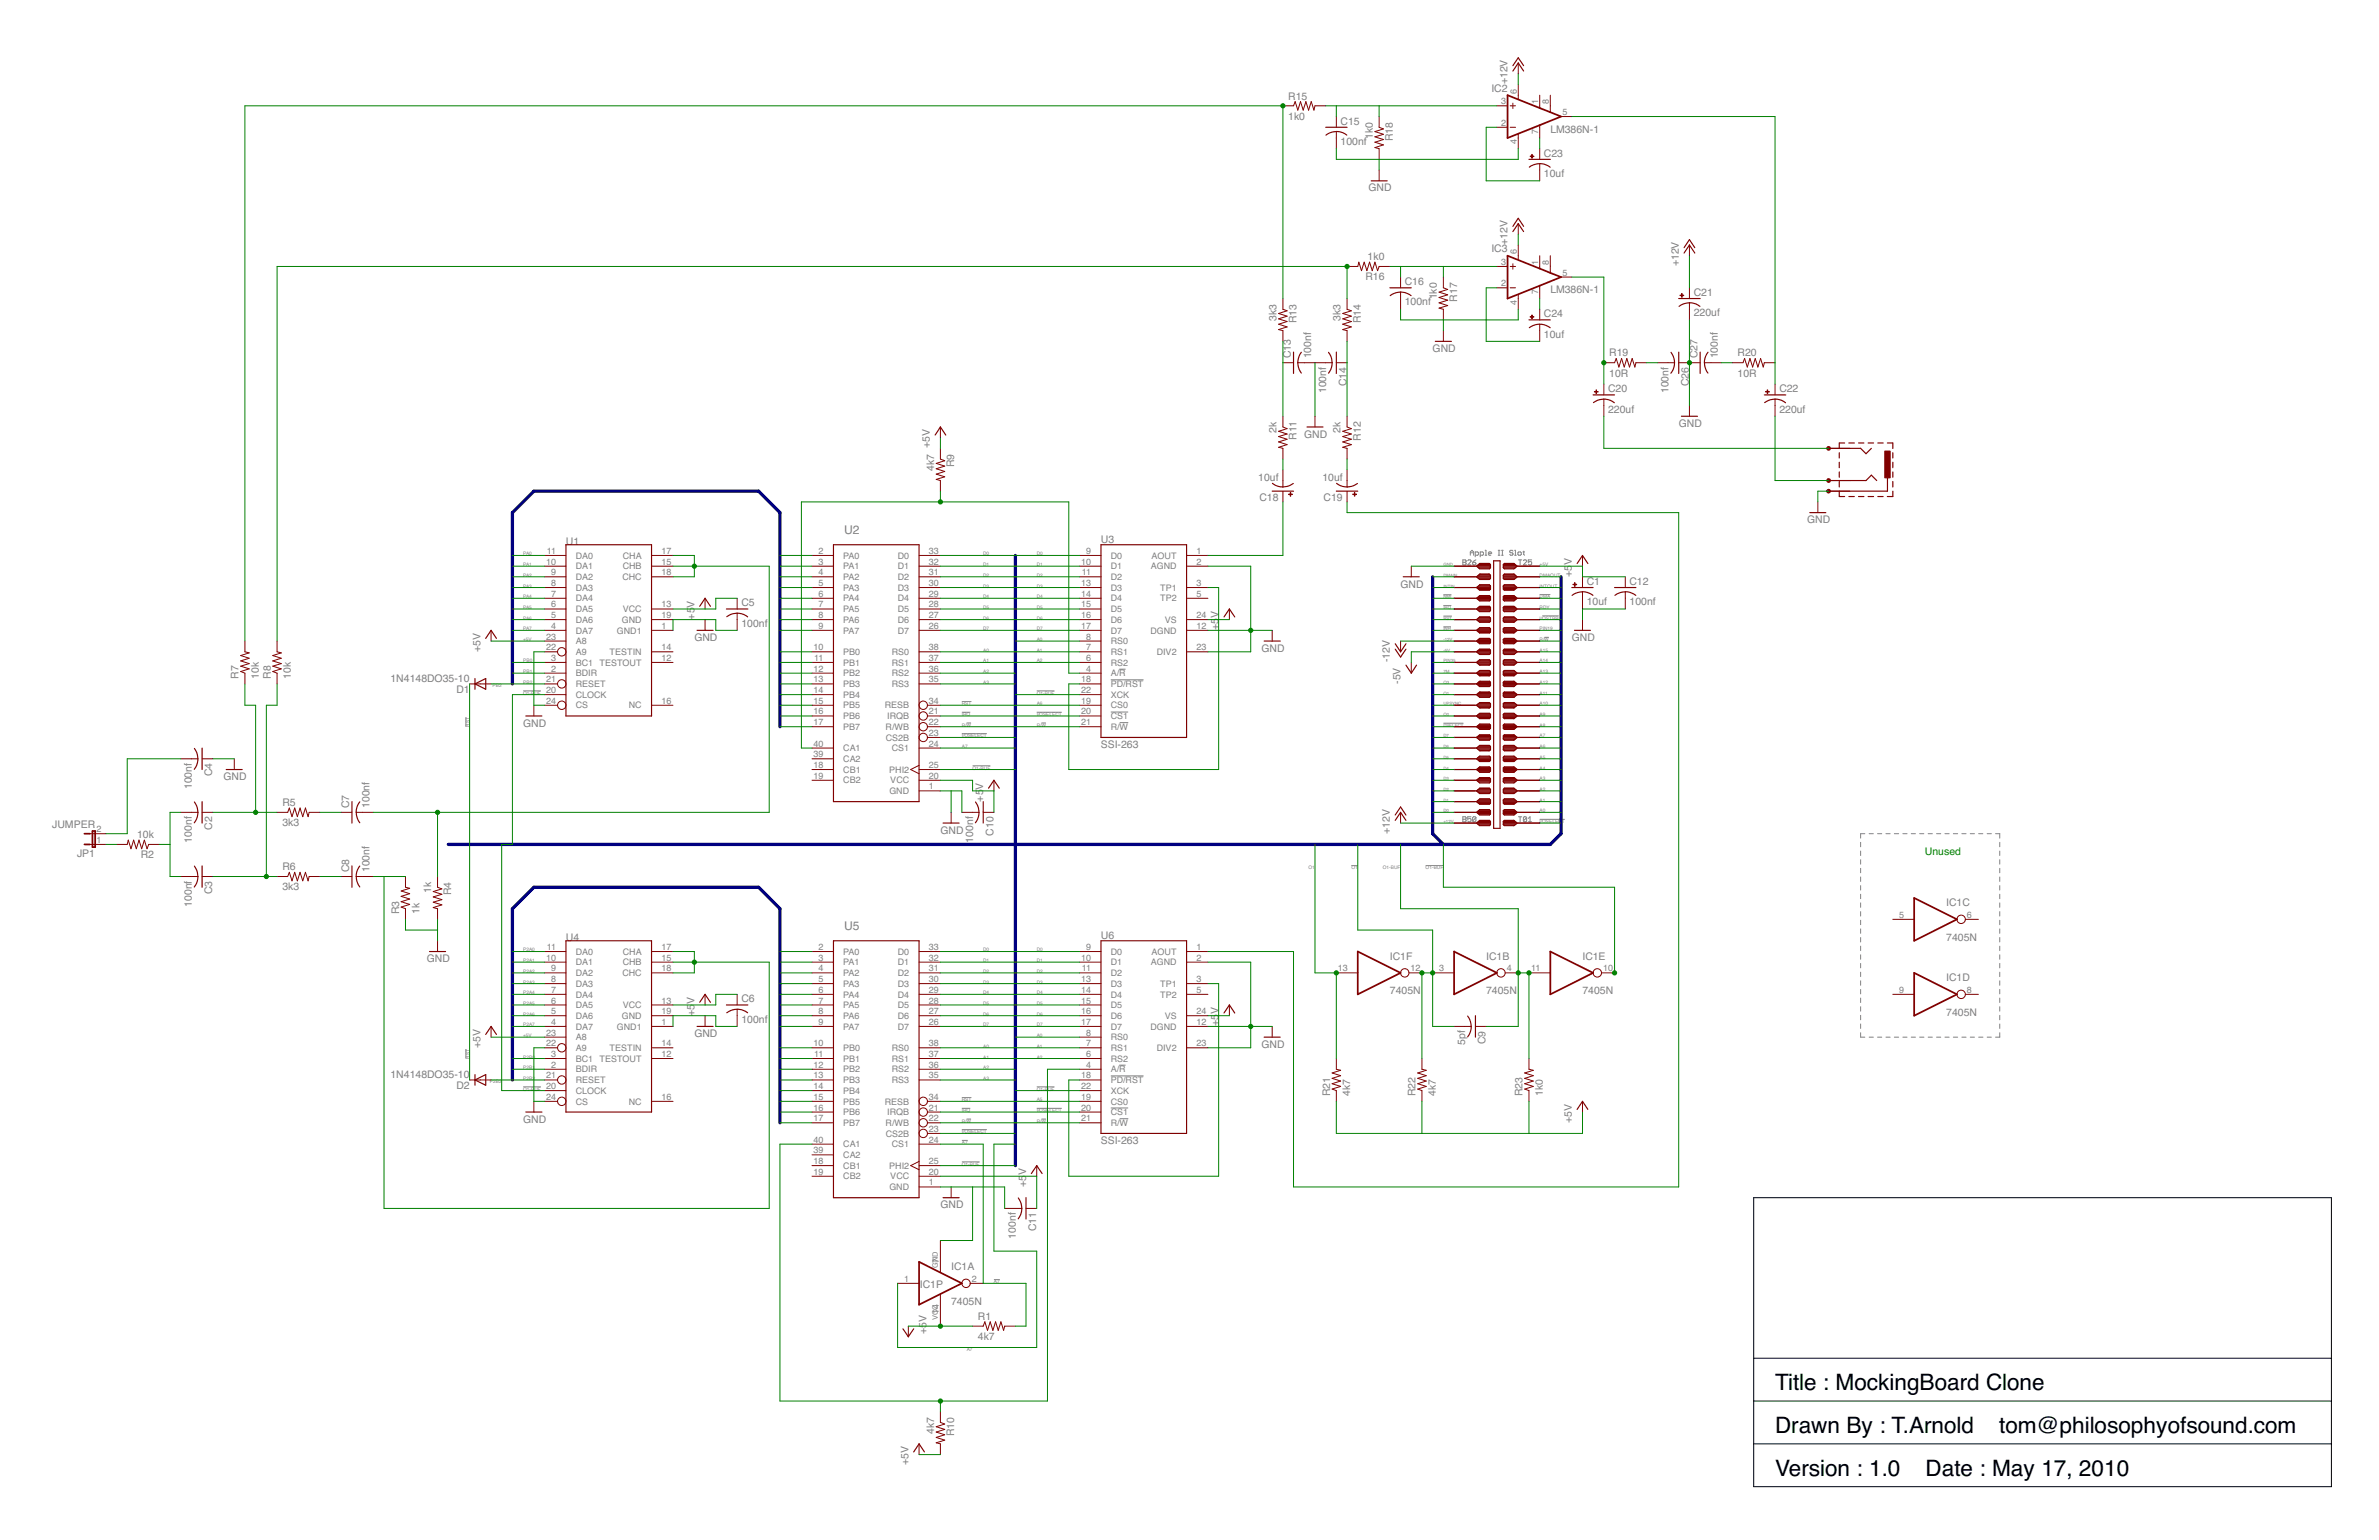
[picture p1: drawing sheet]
<svg xmlns="http://www.w3.org/2000/svg" width="432mm" height="279mm" viewBox="0 0 432 279" stroke-linecap="round" stroke-linejoin="round" font-family="sans-serif">
<defs><g id="words">
<g font-size="4.1">
<text x="322.2" y="252.2">Title : MockingBoard Clone</text>
<text x="322.2" y="260">Drawn By : T.Arnold</text>
<text x="362.9" y="260">tom@philosophyofsound.com</text>
<text x="322.2" y="267.8">Version : 1.0</text>
<text x="349.5" y="267.8">Date : May 17, 2010</text>
</g>
<g font-size="2.2" fill="#808080">
<text x="153.2" y="96.9">U2</text>
<text x="153.2" y="168.7">U5</text>
</g>
<g font-size="1.9" fill="#808080">
<text x="270.7" y="16.7">IC2</text>
<text x="273.6" y="15.3" transform="rotate(-90 273.6 15.3)">+12V</text>
<text x="233.8" y="21.7">1k0</text>
<text x="233.8" y="18.1">R15</text>
<text x="243.3" y="22.6">C15</text>
<text x="243.3" y="26.3">100nf</text>
<text x="249.2" y="25.2" transform="rotate(-90 249.2 25.2)">1k0</text>
<text x="252.8" y="25.6" transform="rotate(-90 252.8 25.6)">R18</text>
<text x="280.2" y="28.4">C23</text>
<text x="281.4" y="24.1">LM386N-1</text>
<text x="248.4" y="34.7">GND</text>
<text x="280.2" y="32.1">10uf</text>
<text x="248.2" y="47.2">1k0</text>
<text x="270.7" y="45.8">IC3</text>
<text x="273.6" y="44.5" transform="rotate(-90 273.6 44.5)">+12V</text>
<text x="247.8" y="50.8">R16</text>
<text x="255" y="51.7">C16</text>
<text x="281.4" y="53.2">LM386N-1</text>
<text x="304.7" y="48.3" transform="rotate(-90 304.7 48.3)">+12V</text>
<text x="307.4" y="53.7">C21</text>
<text x="231.7" y="58.2" transform="rotate(-90 231.7 58.2)">3k3</text>
<text x="235.3" y="58.6" transform="rotate(-90 235.3 58.6)">R13</text>
<text x="243.3" y="58.2" transform="rotate(-90 243.3 58.2)">3k3</text>
<text x="247" y="58.6" transform="rotate(-90 247 58.6)">R14</text>
<text x="255" y="55.4">100nf</text>
<text x="260.8" y="54.3" transform="rotate(-90 260.8 54.3)">1k0</text>
<text x="264.5" y="54.7" transform="rotate(-90 264.5 54.7)">R17</text>
<text x="280.2" y="57.6">C24</text>
<text x="307.4" y="57.4">220uf</text>
<text x="234.3" y="65" transform="rotate(-90 234.3 65)">C13</text>
<text x="238" y="65" transform="rotate(-90 238 65)">100nf</text>
<text x="260" y="63.9">GND</text>
<text x="280.2" y="61.3">10uf</text>
<text x="292.1" y="64.7">R19</text>
<text x="308.1" y="65" transform="rotate(-90 308.1 65)">C27</text>
<text x="311.8" y="65" transform="rotate(-90 311.8 65)">100nf</text>
<text x="315.4" y="64.7">R20</text>
<text x="240.7" y="71.3" transform="rotate(-90 240.7 71.3)">100nf</text>
<text x="244.4" y="70.1" transform="rotate(-90 244.4 70.1)">C14</text>
<text x="291.9" y="71.2">C20</text>
<text x="292.1" y="68.3">10R</text>
<text x="302.9" y="71.3" transform="rotate(-90 302.9 71.3)">100nf</text>
<text x="306.5" y="70.1" transform="rotate(-90 306.5 70.1)">C26</text>
<text x="315.4" y="68.3">10R</text>
<text x="323" y="71.2">C22</text>
<text x="291.9" y="74.8">220uf</text>
<text x="304.7" y="77.5">GND</text>
<text x="323" y="74.8">220uf</text>
<text x="168.8" y="81.4" transform="rotate(-90 168.8 81.4)">+5V</text>
<text x="231.7" y="78.5" transform="rotate(-90 231.7 78.5)">2k</text>
<text x="235.3" y="79.8" transform="rotate(-90 235.3 79.8)">R11</text>
<text x="236.7" y="79.4">GND</text>
<text x="243.3" y="78.5" transform="rotate(-90 243.3 78.5)">2k</text>
<text x="247" y="80" transform="rotate(-90 247 80)">R12</text>
<text x="169.5" y="85.4" transform="rotate(-90 169.5 85.4)">4k7</text>
<text x="173.2" y="84.7" transform="rotate(-90 173.2 84.7)">R9</text>
<text x="228.4" y="87.3">10uf</text>
<text x="240" y="87.3">10uf</text>
<text x="228.6" y="91">C18</text>
<text x="240.2" y="91">C19</text>
<text x="328" y="94.9">GND</text>
<text x="102.7" y="98.8">U1</text>
<text x="199.8" y="98.4">U3</text>
<text x="254.2" y="106.6">GND</text>
<text x="285.3" y="104.7" transform="rotate(-90 285.3 104.7)">+5</text>
<text x="285.3" y="102.5" transform="rotate(-90 285.3 102.5)">V</text>
<text x="288" y="106.1">C1</text>
<text x="295.8" y="106.1">C12</text>
<text x="126" y="112.4" transform="rotate(-90 126 112.4)">+5</text>
<text x="126" y="110.2" transform="rotate(-90 126 110.2)">V</text>
<text x="134.6" y="113.7">100nf</text>
<text x="134.6" y="110">C5</text>
<text x="288" y="109.8">10uf</text>
<text x="295.8" y="109.8">100nf</text>
<text x="87.2" y="118.2" transform="rotate(-90 87.2 118.2)">+5V</text>
<text x="126" y="116.3">GND</text>
<text x="221.2" y="114.4" transform="rotate(-90 221.2 114.4)">+5V</text>
<text x="229" y="118.2">GND</text>
<text x="285.3" y="116.3">GND</text>
<text x="43.3" y="123.1" transform="rotate(-90 43.3 123.1)">R7</text>
<text x="47" y="123.1" transform="rotate(-90 47 123.1)">10k</text>
<text x="49.1" y="123.1" transform="rotate(-90 49.1 123.1)">R8</text>
<text x="52.8" y="123.1" transform="rotate(-90 52.8 123.1)">10k</text>
<text x="70.9" y="123.7">1N4148DO35-10</text>
<text x="82.8" y="125.8">D1</text>
<text x="252.3" y="120.2" transform="rotate(-90 252.3 120.2)">-12V</text>
<text x="254.2" y="124.1" transform="rotate(-90 254.2 124.1)">-5V</text>
<text x="95" y="131.8">GND</text>
<text x="199.8" y="135.7">SSI-263</text>
<text x="34.8" y="143.2" transform="rotate(-90 34.8 143.2)">100nf</text>
<text x="38.5" y="140.9" transform="rotate(-90 38.5 140.9)">C4</text>
<text x="40.6" y="141.6">GND</text>
<text x="178.5" y="143.3" transform="rotate(-90 178.5 143.3)">V</text>
<text x="51.3" y="149.9">3k3</text>
<text x="51.3" y="146.2">R5</text>
<text x="63.4" y="146.6" transform="rotate(-90 63.4 146.6)">C7</text>
<text x="67.1" y="146.6" transform="rotate(-90 67.1 146.6)">100nf</text>
<text x="178.5" y="145.4" transform="rotate(-90 178.5 145.4)">+5</text>
<text x="9.5" y="150.2">JUMPER</text>
<text x="14" y="155.5">JP1</text>
<text x="24.9" y="152">10k</text>
<text x="25.5" y="155.7">R2</text>
<text x="34.8" y="152.9" transform="rotate(-90 34.8 152.9)">100nf</text>
<text x="38.5" y="150.6" transform="rotate(-90 38.5 150.6)">C2</text>
<text x="170.7" y="151.3">GND</text>
<text x="176.6" y="152.9" transform="rotate(-90 176.6 152.9)">100nf</text>
<text x="180.3" y="151.6" transform="rotate(-90 180.3 151.6)">C10</text>
<text x="252.3" y="151.3" transform="rotate(-90 252.3 151.3)">+12V</text>
<text x="51.3" y="161.6">3k3</text>
<text x="51.3" y="157.9">R6</text>
<text x="63.4" y="158.3" transform="rotate(-90 63.4 158.3)">C8</text>
<text x="67.1" y="158.3" transform="rotate(-90 67.1 158.3)">100nf</text>
<text x="34.8" y="164.5" transform="rotate(-90 34.8 164.5)">100nf</text>
<text x="38.5" y="162.2" transform="rotate(-90 38.5 162.2)">C3</text>
<text x="72.4" y="165.8" transform="rotate(-90 72.4 165.8)">R3</text>
<text x="76.1" y="165.8" transform="rotate(-90 76.1 165.8)">1k</text>
<text x="78.2" y="162" transform="rotate(-90 78.2 162)">1k</text>
<text x="81.9" y="162.4" transform="rotate(-90 81.9 162.4)">R4</text>
<text x="353.3" y="164.4">IC1C</text>
<text x="102.7" y="170.7">U4</text>
<text x="199.8" y="170.3">U6</text>
<text x="353.3" y="170.7">7405N</text>
<text x="77.5" y="174.6">GND</text>
<text x="252.3" y="174.1">IC1F</text>
<text x="269.7" y="174.1">IC1B</text>
<text x="287.2" y="174.1">IC1E</text>
<text x="353.3" y="178">IC1D</text>
<text x="126" y="184.3" transform="rotate(-90 126 184.3)">+5</text>
<text x="126" y="182.1" transform="rotate(-90 126 182.1)">V</text>
<text x="134.6" y="185.5">100nf</text>
<text x="134.6" y="181.9">C6</text>
<text x="252.3" y="180.4">7405N</text>
<text x="269.7" y="180.4">7405N</text>
<text x="287.2" y="180.4">7405N</text>
<text x="353.3" y="184.3">7405N</text>
<text x="87.2" y="190.1" transform="rotate(-90 87.2 190.1)">+5V</text>
<text x="126" y="188.2">GND</text>
<text x="221.2" y="186.2" transform="rotate(-90 221.2 186.2)">+5V</text>
<text x="229" y="190.1">GND</text>
<text x="266" y="189.6" transform="rotate(-90 266 189.6)">5pf</text>
<text x="269.6" y="189.4" transform="rotate(-90 269.6 189.4)">C9</text>
<text x="70.9" y="195.5">1N4148DO35-10</text>
<text x="82.8" y="197.7">D2</text>
<text x="95" y="203.7">GND</text>
<text x="241.4" y="198.8" transform="rotate(-90 241.4 198.8)">R21</text>
<text x="245.1" y="198.8" transform="rotate(-90 245.1 198.8)">4k7</text>
<text x="256.9" y="198.8" transform="rotate(-90 256.9 198.8)">R22</text>
<text x="260.6" y="198.8" transform="rotate(-90 260.6 198.8)">4k7</text>
<text x="276.4" y="198.8" transform="rotate(-90 276.4 198.8)">R23</text>
<text x="280" y="198.8" transform="rotate(-90 280 198.8)">1k0</text>
<text x="285.3" y="203.7" transform="rotate(-90 285.3 203.7)">+5V</text>
<text x="199.8" y="207.6">SSI-263</text>
<text x="186.2" y="215.3" transform="rotate(-90 186.2 215.3)">+5</text>
<text x="186.2" y="213.2" transform="rotate(-90 186.2 213.2)">V</text>
<text x="170.7" y="219.2">GND</text>
<text x="184.4" y="224.8" transform="rotate(-90 184.4 224.8)">100nf</text>
<text x="188.1" y="223.3" transform="rotate(-90 188.1 223.3)">C11</text>
<text x="167" y="233.7">IC1P</text>
<text x="172.6" y="230.4">IC1A</text>
<text x="172.6" y="236.7">7405N</text>
<text x="177.5" y="239.5">R1</text>
<text x="168.2" y="242.1" transform="rotate(-90 168.2 242.1)">+5V</text>
<text x="177.5" y="243.1">4k7</text>
<text x="169.5" y="260.2" transform="rotate(-90 169.5 260.2)">4k7</text>
<text x="173.2" y="260.6" transform="rotate(-90 173.2 260.6)">R10</text>
<text x="164.9" y="265.8" transform="rotate(-90 164.9 265.8)">+5V</text>
</g>
<text font-size="1.9" fill="#008000" x="349.4" y="155.1">Unused</text>
<g font-size="1.6" fill="#808080">
<text x="275.3" y="17" transform="rotate(-90 275.3 17)">6</text>
<text x="272.4" y="22.8">2</text>
<text x="272.4" y="18.9">3</text>
<text x="279.2" y="18.9" transform="rotate(-90 279.2 18.9)">1</text>
<text x="281.1" y="18.9" transform="rotate(-90 281.1 18.9)">8</text>
<text x="283.6" y="20.9">5</text>
<text x="275.3" y="26.2" transform="rotate(-90 275.3 26.2)">4</text>
<text x="279.2" y="24.3" transform="rotate(-90 279.2 24.3)">7</text>
<text x="275.3" y="46.1" transform="rotate(-90 275.3 46.1)">6</text>
<text x="272.4" y="51.9">2</text>
<text x="272.4" y="48.1">3</text>
<text x="279.2" y="53.4" transform="rotate(-90 279.2 53.4)">7</text>
<text x="279.2" y="48.1" transform="rotate(-90 279.2 48.1)">1</text>
<text x="281.1" y="48.1" transform="rotate(-90 281.1 48.1)">8</text>
<text x="283.6" y="50">5</text>
<text x="275.3" y="55.3" transform="rotate(-90 275.3 55.3)">4</text>
<text x="99.2" y="100.5">11</text>
<text x="104.5" y="101.4">DA0</text>
<text x="113" y="101.4">CHA</text>
<text x="120" y="100.5">17</text>
<text x="148.6" y="100.5">2</text>
<text x="153.1" y="101.4">PA0</text>
<text x="163" y="101.4">D0</text>
<text x="168.6" y="100.5">33</text>
<text x="197.1" y="100.5">9</text>
<text x="201.6" y="101.4">D0</text>
<text x="209" y="101.4">AOUT</text>
<text x="217.2" y="100.5">1</text>
<text x="99.1" y="102.4">10</text>
<text x="100" y="104.4">9</text>
<text x="100" y="106.3">8</text>
<text x="104.5" y="103.3">DA1</text>
<text x="104.5" y="105.2">DA2</text>
<text x="104.5" y="107.2">DA3</text>
<text x="113" y="105.2">CHC</text>
<text x="113" y="103.3">CHB</text>
<text x="120" y="102.4">15</text>
<text x="120" y="104.4">18</text>
<text x="148.6" y="102.4">3</text>
<text x="148.6" y="104.4">4</text>
<text x="148.6" y="106.3">5</text>
<text x="153.1" y="103.3">PA1</text>
<text x="153.1" y="105.2">PA2</text>
<text x="153.1" y="107.2">PA3</text>
<text x="163" y="103.3">D1</text>
<text x="163" y="105.2">D2</text>
<text x="163" y="107.2">D3</text>
<text x="168.6" y="102.4">32</text>
<text x="168.6" y="104.4">31</text>
<text x="168.6" y="106.3">30</text>
<text x="196.2" y="102.4">10</text>
<text x="196.2" y="106.3">13</text>
<text x="196.3" y="104.4">11</text>
<text x="201.6" y="103.3">D1</text>
<text x="201.6" y="105.2">D2</text>
<text x="201.6" y="107.2">D3</text>
<text x="208.9" y="103.3">AGND</text>
<text x="210.6" y="107.2">TP1</text>
<text x="217.2" y="102.4">2</text>
<text x="217.2" y="106.3">3</text>
<text x="100" y="108.3">7</text>
<text x="100" y="110.2">6</text>
<text x="100" y="112.2">5</text>
<text x="104.5" y="109.1">DA4</text>
<text x="104.5" y="111.1">DA5</text>
<text x="104.5" y="113">DA6</text>
<text x="112.9" y="113">GND</text>
<text x="113" y="111.1">VCC</text>
<text x="120" y="110.2">13</text>
<text x="120" y="112.2">19</text>
<text x="148.6" y="108.3">6</text>
<text x="148.6" y="110.2">7</text>
<text x="148.6" y="112.2">8</text>
<text x="153.1" y="109.1">PA4</text>
<text x="153.1" y="111.1">PA5</text>
<text x="153.1" y="113">PA6</text>
<text x="163" y="109.1">D4</text>
<text x="163" y="111.1">D5</text>
<text x="163" y="113">D6</text>
<text x="168.6" y="108.3">29</text>
<text x="168.6" y="110.2">28</text>
<text x="168.6" y="112.2">27</text>
<text x="196.2" y="108.3">14</text>
<text x="196.2" y="110.2">15</text>
<text x="196.2" y="112.2">16</text>
<text x="201.6" y="109.1">D4</text>
<text x="201.6" y="111.1">D5</text>
<text x="201.6" y="113">D6</text>
<text x="210.6" y="109.1">TP2</text>
<text x="211.4" y="113">VS</text>
<text x="217.2" y="112.2">24</text>
<text x="217.2" y="108.3">5</text>
<text x="99.1" y="116">23</text>
<text x="99.1" y="118">22</text>
<text x="100" y="114.1">4</text>
<text x="100" y="119.9">3</text>
<text x="104.5" y="114.9">DA7</text>
<text x="104.5" y="116.9">A8</text>
<text x="104.5" y="118.8">A9</text>
<text x="110.7" y="118.8">TESTIN</text>
<text x="112" y="114.9">GND1</text>
<text x="120" y="118">14</text>
<text x="120" y="119.9">12</text>
<text x="120" y="114.1">1</text>
<text x="147.7" y="118">10</text>
<text x="147.8" y="119.9">11</text>
<text x="148.6" y="114.1">9</text>
<text x="153.1" y="114.9">PA7</text>
<text x="153.1" y="118.8">PB0</text>
<text x="161.9" y="118.8">RS0</text>
<text x="163" y="114.9">D7</text>
<text x="168.6" y="118">38</text>
<text x="168.6" y="119.9">37</text>
<text x="168.6" y="114.1">26</text>
<text x="196.2" y="114.1">17</text>
<text x="197.1" y="116">8</text>
<text x="197.1" y="118">7</text>
<text x="197.1" y="119.9">6</text>
<text x="201.6" y="114.9">D7</text>
<text x="201.6" y="116.9">RS0</text>
<text x="201.6" y="118.8">RS1</text>
<text x="208.8" y="114.9">DGND</text>
<text x="210" y="118.8">DIV2</text>
<text x="217.2" y="118">23</text>
<text x="217.2" y="114.1">12</text>
<text x="99.1" y="123.8">21</text>
<text x="99.1" y="125.7">20</text>
<text x="100" y="121.9">2</text>
<text x="104.5" y="120.8">BC1</text>
<text x="104.5" y="122.7">BDIR</text>
<text x="104.5" y="124.7">RESET</text>
<text x="108.8" y="120.8">TESTOUT</text>
<text x="147.7" y="121.9">12</text>
<text x="147.7" y="123.8">13</text>
<text x="147.7" y="125.7">14</text>
<text x="153.1" y="120.8">PB1</text>
<text x="153.1" y="122.7">PB2</text>
<text x="153.1" y="124.7">PB3</text>
<text x="161.9" y="120.8">RS1</text>
<text x="161.9" y="122.7">RS2</text>
<text x="161.9" y="124.7">RS3</text>
<text x="168.6" y="121.9">36</text>
<text x="168.6" y="123.8">35</text>
<text x="196.2" y="123.8">18</text>
<text x="196.2" y="125.7">22</text>
<text x="197.1" y="121.9">4</text>
<text x="201.6" y="120.8">RS2</text>
<text x="201.6" y="122.7">A/R</text>
<text x="201.6" y="124.7">PD/RST</text>
<text x="99.1" y="127.7">24</text>
<text x="104.5" y="126.6">CLOCK</text>
<text x="104.5" y="128.5">CS</text>
<text x="114.1" y="128.5">NC</text>
<text x="120" y="127.7">16</text>
<text x="147.7" y="127.7">15</text>
<text x="147.7" y="129.6">16</text>
<text x="147.7" y="131.6">17</text>
<text x="153.1" y="126.6">PB4</text>
<text x="153.1" y="128.5">PB5</text>
<text x="153.1" y="130.5">PB6</text>
<text x="160.6" y="128.5">RESB</text>
<text x="161" y="130.5">IRQB</text>
<text x="168.6" y="127.7">34</text>
<text x="168.6" y="131.6">22</text>
<text x="168.6" y="129.6">21</text>
<text x="196.2" y="127.7">19</text>
<text x="196.2" y="131.6">21</text>
<text x="196.2" y="129.6">20</text>
<text x="201.6" y="126.6">XCK</text>
<text x="201.6" y="128.5">CS0</text>
<text x="201.6" y="130.5">CS1</text>
<text x="147.7" y="135.5">40</text>
<text x="147.7" y="137.4">39</text>
<text x="153.1" y="132.4">PB7</text>
<text x="153.1" y="136.3">CA1</text>
<text x="160.7" y="132.4">R/WB</text>
<text x="160.8" y="134.4">CS2B</text>
<text x="161.9" y="136.3">CS1</text>
<text x="168.6" y="135.5">24</text>
<text x="168.6" y="133.5">23</text>
<text x="201.6" y="132.4">R/W</text>
<text x="147.7" y="139.3">18</text>
<text x="147.7" y="141.3">19</text>
<text x="153.1" y="138.3">CA2</text>
<text x="153.1" y="140.2">CB1</text>
<text x="153.1" y="142.1">CB2</text>
<text x="161.4" y="140.2">PHI2</text>
<text x="161.6" y="142.1">VCC</text>
<text x="168.6" y="139.3">25</text>
<text x="168.6" y="141.3">20</text>
<text x="168.6" y="143.2">1</text>
<text x="161.4" y="144.1">GND</text>
<text x="17.5" y="152.9">1</text>
<text x="17.5" y="151">2</text>
<text x="344.7" y="166.5">5</text>
<text x="357" y="166.5">6</text>
<text x="99.2" y="172.4">11</text>
<text x="104.5" y="173.2">DA0</text>
<text x="113" y="173.2">CHA</text>
<text x="120" y="172.4">17</text>
<text x="148.6" y="172.4">2</text>
<text x="153.1" y="173.2">PA0</text>
<text x="163" y="173.2">D0</text>
<text x="168.6" y="172.4">33</text>
<text x="197.1" y="172.4">9</text>
<text x="201.6" y="173.2">D0</text>
<text x="209" y="173.2">AOUT</text>
<text x="217.2" y="172.4">1</text>
<text x="99.1" y="174.3">10</text>
<text x="100" y="176.2">9</text>
<text x="100" y="178.2">8</text>
<text x="104.5" y="175.2">DA1</text>
<text x="104.5" y="177.1">DA2</text>
<text x="104.5" y="179">DA3</text>
<text x="113" y="177.1">CHC</text>
<text x="113" y="175.1">CHB</text>
<text x="120" y="174.3">15</text>
<text x="120" y="176.2">18</text>
<text x="148.6" y="174.3">3</text>
<text x="148.6" y="176.2">4</text>
<text x="148.6" y="178.2">5</text>
<text x="153.1" y="175.2">PA1</text>
<text x="153.1" y="177.1">PA2</text>
<text x="153.1" y="179">PA3</text>
<text x="163" y="175.1">D1</text>
<text x="163" y="177.1">D2</text>
<text x="163" y="179">D3</text>
<text x="168.6" y="174.3">32</text>
<text x="168.6" y="176.2">31</text>
<text x="168.6" y="178.2">30</text>
<text x="196.2" y="174.3">10</text>
<text x="196.2" y="178.2">13</text>
<text x="196.3" y="176.2">11</text>
<text x="201.6" y="175.2">D1</text>
<text x="201.6" y="177.1">D2</text>
<text x="201.6" y="179">D3</text>
<text x="208.9" y="175.1">AGND</text>
<text x="210.6" y="179">TP1</text>
<text x="217.2" y="174.3">2</text>
<text x="217.2" y="178.2">3</text>
<text x="242.8" y="176.2">13</text>
<text x="256" y="176.2">12</text>
<text x="261.2" y="176.2">3</text>
<text x="273.5" y="176.2">4</text>
<text x="277.9" y="176.2">11</text>
<text x="291" y="176.2">10</text>
<text x="100" y="180.1">7</text>
<text x="100" y="182.1">6</text>
<text x="100" y="184">5</text>
<text x="100" y="185.9">4</text>
<text x="104.5" y="181">DA4</text>
<text x="104.5" y="182.9">DA5</text>
<text x="104.5" y="184.9">DA6</text>
<text x="112.9" y="184.9">GND</text>
<text x="113" y="182.9">VCC</text>
<text x="120" y="182.1">13</text>
<text x="120" y="184">19</text>
<text x="120" y="185.9">1</text>
<text x="148.6" y="180.1">6</text>
<text x="148.6" y="182.1">7</text>
<text x="148.6" y="184">8</text>
<text x="148.6" y="185.9">9</text>
<text x="153.1" y="181">PA4</text>
<text x="153.1" y="182.9">PA5</text>
<text x="153.1" y="184.9">PA6</text>
<text x="163" y="181">D4</text>
<text x="163" y="182.9">D5</text>
<text x="163" y="184.9">D6</text>
<text x="168.6" y="180.1">29</text>
<text x="168.6" y="182.1">28</text>
<text x="168.6" y="184">27</text>
<text x="168.6" y="185.9">26</text>
<text x="196.2" y="180.1">14</text>
<text x="196.2" y="182.1">15</text>
<text x="196.2" y="184">16</text>
<text x="196.2" y="185.9">17</text>
<text x="201.6" y="181">D4</text>
<text x="201.6" y="182.9">D5</text>
<text x="201.6" y="184.9">D6</text>
<text x="210.6" y="181">TP2</text>
<text x="211.4" y="184.9">VS</text>
<text x="217.2" y="184">24</text>
<text x="217.2" y="185.9">12</text>
<text x="217.2" y="180.1">5</text>
<text x="344.7" y="180.1">9</text>
<text x="357" y="180.1">8</text>
<text x="99.1" y="187.9">23</text>
<text x="99.1" y="189.8">22</text>
<text x="100" y="191.8">3</text>
<text x="104.5" y="186.8">DA7</text>
<text x="104.5" y="188.7">A8</text>
<text x="104.5" y="190.7">A9</text>
<text x="110.7" y="190.7">TESTIN</text>
<text x="112" y="186.8">GND1</text>
<text x="120" y="189.8">14</text>
<text x="120" y="191.8">12</text>
<text x="147.7" y="189.8">10</text>
<text x="147.8" y="191.8">11</text>
<text x="153.1" y="186.8">PA7</text>
<text x="153.1" y="190.7">PB0</text>
<text x="161.9" y="190.7">RS0</text>
<text x="163" y="186.8">D7</text>
<text x="168.6" y="189.8">38</text>
<text x="168.6" y="191.8">37</text>
<text x="197.1" y="187.9">8</text>
<text x="197.1" y="189.8">7</text>
<text x="197.1" y="191.8">6</text>
<text x="201.6" y="186.8">D7</text>
<text x="201.6" y="188.7">RS0</text>
<text x="201.6" y="190.7">RS1</text>
<text x="208.8" y="186.8">DGND</text>
<text x="210" y="190.7">DIV2</text>
<text x="217.2" y="189.8">23</text>
<text x="99.1" y="195.7">21</text>
<text x="99.1" y="197.6">20</text>
<text x="100" y="193.7">2</text>
<text x="104.5" y="192.6">BC1</text>
<text x="104.5" y="194.6">BDIR</text>
<text x="104.5" y="196.5">RESET</text>
<text x="108.8" y="192.6">TESTOUT</text>
<text x="147.7" y="193.7">12</text>
<text x="147.7" y="195.7">13</text>
<text x="147.7" y="197.6">14</text>
<text x="153.1" y="192.6">PB1</text>
<text x="153.1" y="194.6">PB2</text>
<text x="153.1" y="196.5">PB3</text>
<text x="161.9" y="192.6">RS1</text>
<text x="161.9" y="194.6">RS2</text>
<text x="161.9" y="196.5">RS3</text>
<text x="168.6" y="193.7">36</text>
<text x="168.6" y="195.7">35</text>
<text x="196.2" y="195.7">18</text>
<text x="196.2" y="197.6">22</text>
<text x="197.1" y="193.7">4</text>
<text x="201.6" y="192.6">RS2</text>
<text x="201.6" y="194.6">A/R</text>
<text x="201.6" y="196.5">PD/RST</text>
<text x="99.1" y="199.5">24</text>
<text x="104.5" y="198.5">CLOCK</text>
<text x="104.5" y="200.4">CS</text>
<text x="114.1" y="200.4">NC</text>
<text x="120" y="199.5">16</text>
<text x="147.7" y="199.5">15</text>
<text x="147.7" y="201.5">16</text>
<text x="147.7" y="203.4">17</text>
<text x="153.1" y="198.5">PB4</text>
<text x="153.1" y="200.4">PB5</text>
<text x="153.1" y="202.3">PB6</text>
<text x="160.6" y="200.4">RESB</text>
<text x="161" y="202.3">IRQB</text>
<text x="168.6" y="199.5">34</text>
<text x="168.6" y="203.4">22</text>
<text x="168.6" y="201.5">21</text>
<text x="196.2" y="199.5">19</text>
<text x="196.2" y="203.4">21</text>
<text x="196.2" y="201.5">20</text>
<text x="201.6" y="198.5">XCK</text>
<text x="201.6" y="200.4">CS0</text>
<text x="201.6" y="202.3">CS1</text>
<text x="147.7" y="207.3">40</text>
<text x="147.7" y="209.3">39</text>
<text x="153.1" y="204.3">PB7</text>
<text x="153.1" y="208.2">CA1</text>
<text x="160.7" y="204.3">R/WB</text>
<text x="160.8" y="206.2">CS2B</text>
<text x="161.9" y="208.2">CS1</text>
<text x="168.6" y="207.3">24</text>
<text x="168.6" y="205.4">23</text>
<text x="201.6" y="204.3">R/W</text>
<text x="147.7" y="211.2">18</text>
<text x="147.7" y="213.1">19</text>
<text x="153.1" y="210.1">CA2</text>
<text x="153.1" y="212">CB1</text>
<text x="153.1" y="214">CB2</text>
<text x="161.4" y="212">PHI2</text>
<text x="161.4" y="215.9">GND</text>
<text x="161.6" y="214">VCC</text>
<text x="168.6" y="211.2">25</text>
<text x="168.6" y="213.1">20</text>
<text x="168.6" y="215.1">1</text>
<text x="164.1" y="232.6">1</text>
<text x="170.4" y="229.1" transform="rotate(-90 170.4 229.1)">7</text>
<text x="176.4" y="232.6">2</text>
<text x="170.4" y="238.4" transform="rotate(-90 170.4 238.4)">14</text>
</g>
<g font-size="1.4" fill="#808080">
<text x="170.2" y="230" transform="rotate(-90 170.2 230)">GND</text>
<text x="170.2" y="239.5" transform="rotate(-90 170.2 239.5)">VCC</text>
</g>
<g font-size=".9" fill="#808080">
<text x="95" y="100.8">PA0</text>
<text x="178.5" y="100.8">D0</text>
<text x="188.2" y="100.8">D0</text>
<text x="95" y="102.7">PA1</text>
<text x="95" y="104.7">PA2</text>
<text x="95" y="106.6">PA3</text>
<text x="178.5" y="102.7">D1</text>
<text x="178.5" y="104.7">D2</text>
<text x="178.5" y="106.6">D3</text>
<text x="188.2" y="102.7">D1</text>
<text x="188.2" y="104.7">D2</text>
<text x="188.2" y="106.6">D3</text>
<text x="279.5" y="102.7">+5V</text>
<text x="279.5" y="104.7">DMAOUT</text>
<text x="279.5" y="106.6">INTOUT</text>
<text x="95" y="108.5">PA4</text>
<text x="95" y="110.5">PA5</text>
<text x="95" y="112.4">PA6</text>
<text x="178.5" y="108.5">D4</text>
<text x="178.5" y="110.5">D5</text>
<text x="178.5" y="112.4">D6</text>
<text x="188.2" y="108.5">D4</text>
<text x="188.2" y="110.5">D5</text>
<text x="188.2" y="112.4">D6</text>
<text x="279.5" y="108.5">DMA</text>
<text x="279.5" y="110.5">RDY</text>
<text x="279.5" y="112.4">I/OSTRB</text>
<text x="95" y="116.3">+5V</text>
<text x="95" y="114.4">PA7</text>
<text x="178.5" y="114.4">D7</text>
<text x="178.5" y="118.2">A0</text>
<text x="188.2" y="114.4">D7</text>
<text x="188.2" y="116.3">A0</text>
<text x="188.2" y="118.2">A1</text>
<text x="279.5" y="114.4">PIN19</text>
<text x="279.5" y="116.3">R/W</text>
<text x="279.5" y="118.2">A15</text>
<text x="89.4" y="124.7">PB2</text>
<text x="95" y="120.2">PB0</text>
<text x="95" y="122.1">PB1</text>
<text x="95" y="124.1">PB2</text>
<text x="178.5" y="120.2">A1</text>
<text x="178.5" y="122.1">A2</text>
<text x="178.5" y="124.1">A3</text>
<text x="188.2" y="120.2">A2</text>
<text x="279.5" y="124.1">A12</text>
<text x="279.5" y="122.1">A13</text>
<text x="279.5" y="120.2">A14</text>
<text x="85.2" y="131.8" transform="rotate(-90 85.2 131.8)">RST</text>
<text x="95" y="126">O1-B</text>
<text x="97" y="126">UF</text>
<text x="174.6" y="129.9">IRQ</text>
<text x="174.6" y="128">RST</text>
<text x="174.6" y="131.8">R/W</text>
<text x="188.2" y="131.8">R/W</text>
<text x="188.2" y="129.9">I/OSELECT</text>
<text x="188.2" y="128">A6</text>
<text x="188.2" y="126">O1-BUF</text>
<text x="279.5" y="131.8">A8</text>
<text x="279.5" y="129.9">A9</text>
<text x="279.5" y="128">A10</text>
<text x="279.5" y="126">A11</text>
<text x="174.6" y="133.8">I/OSELECT</text>
<text x="174.6" y="135.7">A7</text>
<text x="279.5" y="137.7">A5</text>
<text x="279.5" y="135.7">A6</text>
<text x="279.5" y="133.8">A7</text>
<text x="176.5" y="139.6">O1-BUF</text>
<text x="279.5" y="143.5">A2</text>
<text x="279.5" y="141.6">A3</text>
<text x="279.5" y="139.6">A4</text>
<text x="279.5" y="149.3">I/OSELEC</text>
<text x="279.5" y="147.4">A0</text>
<text x="279.5" y="145.4">A1</text>
<text x="283.5" y="149.3">T</text>
<text x="237.5" y="157.7">O1</text>
<text x="245.3" y="157.7">O1</text>
<text x="251" y="157.7">O1-BUF</text>
<text x="258.8" y="157.7">O1-BUF</text>
<text x="95" y="172.6">P2A0</text>
<text x="178.5" y="172.6">D0</text>
<text x="188.2" y="172.6">D0</text>
<text x="95" y="178.5">P2A3</text>
<text x="95" y="176.5">P2A2</text>
<text x="95" y="174.6">P2A1</text>
<text x="178.5" y="174.6">D1</text>
<text x="178.5" y="176.5">D2</text>
<text x="178.5" y="178.5">D3</text>
<text x="188.2" y="174.6">D1</text>
<text x="188.2" y="176.5">D2</text>
<text x="188.2" y="178.5">D3</text>
<text x="95" y="184.3">P2A6</text>
<text x="95" y="182.3">P2A5</text>
<text x="95" y="180.4">P2A4</text>
<text x="178.5" y="180.4">D4</text>
<text x="178.5" y="182.3">D5</text>
<text x="178.5" y="184.3">D6</text>
<text x="188.2" y="180.4">D4</text>
<text x="188.2" y="182.3">D5</text>
<text x="188.2" y="184.3">D6</text>
<text x="95" y="188.2">+5V</text>
<text x="95" y="186.2">P2A7</text>
<text x="178.5" y="186.2">D7</text>
<text x="178.5" y="190.1">A0</text>
<text x="188.2" y="186.2">D7</text>
<text x="188.2" y="188.2">A0</text>
<text x="188.2" y="190.1">A1</text>
<text x="85.2" y="192" transform="rotate(-90 85.2 192)">RST</text>
<text x="88.9" y="196.5">P2B2</text>
<text x="95" y="192">P2B0</text>
<text x="95" y="194">P2B1</text>
<text x="95" y="195.9">P2B2</text>
<text x="95" y="197.9">O1-B</text>
<text x="97" y="197.9">UF</text>
<text x="178.5" y="192">A1</text>
<text x="178.5" y="194">A2</text>
<text x="178.5" y="195.9">A3</text>
<text x="188.2" y="192">A2</text>
<text x="188.2" y="197.9">O1-B</text>
<text x="190.2" y="197.9">UF</text>
<text x="174.6" y="201.8">IRQ</text>
<text x="174.6" y="199.8">RST</text>
<text x="174.6" y="203.7">R/W</text>
<text x="188.2" y="203.7">R/W</text>
<text x="188.2" y="201.8">I/OSELECT</text>
<text x="188.2" y="199.8">A5</text>
<text x="174.6" y="205.6">I/OSELECT</text>
<text x="174.6" y="207.6">A7</text>
<text x="174.6" y="211.5">O1-BUF</text>
<text x="180.4" y="232.8">A7</text>
<text x="175.5" y="245.1">A7</text>
</g>
<g font-size=".8" fill="#808080">
<text x="262" y="102.7">GND</text>
<text x="262" y="104.7">DMAIN</text>
<text x="262" y="106.6">INTIN</text>
<text x="262" y="108.5">NMI</text>
<text x="262" y="110.5">IRQ</text>
<text x="262" y="112.4">RST</text>
<text x="262" y="116.3">-12V</text>
<text x="262" y="114.4">INH</text>
<text x="262" y="118.2">-5V</text>
<text x="262" y="120.2">PIN35</text>
<text x="262" y="122.1">7M</text>
<text x="262" y="124.1">Q3</text>
<text x="262" y="126">O1</text>
<text x="262" y="129.9">O0</text>
<text x="262" y="128">UPSYNC</text>
<text x="262" y="131.8">DSELECT</text>
<text x="262" y="137.7">D5</text>
<text x="262" y="135.7">D6</text>
<text x="262" y="133.8">D7</text>
<text x="262" y="143.5">D2</text>
<text x="262" y="141.6">D3</text>
<text x="262" y="139.6">D4</text>
<text x="262" y="149.3">+12V</text>
<text x="262" y="147.4">D0</text>
<text x="262" y="145.4">D1</text>
</g>
</g></defs>
<g fill="#808080" stroke="#808080" stroke-width=".18">
<path d="M363 151.3v.8z"/>
<path d="M363 152.8v.8z"/>
<path d="M363 154.4v.8z"/>
<path d="M363 156v.8z"/>
<path d="M363 157.5v.8z"/>
<path d="M363 159.1v.8z"/>
<path d="M363 160.7v.8z"/>
<path d="M363 162.2v.8z"/>
<path d="M363 163.8v.8z"/>
<path d="M363 165.4v.8z"/>
<path d="M363 167v.8z"/>
<path d="M363 168.5v.8z"/>
<path d="M363 170.1v.8z"/>
<path d="M363 171.7v.8z"/>
<path d="M363 173.2v.8z"/>
<path d="M363 174.8v.8z"/>
<path d="M363 176.4v.8z"/>
<path d="M363 177.9v.9z"/>
<path d="M363 179.5v.8z"/>
<path d="M363 181.1v.8z"/>
<path d="M363 182.6v.9z"/>
<path d="M363 184.2v.8z"/>
<path d="M363 185.8v.8z"/>
<path d="M363 187.4v.8z"/>
<path d="M362.2 188.2h.8z"/>
<path d="M360.7 188.2h.7z"/>
<path d="M359.1 188.2h.8z"/>
<path d="M357.6 188.2h.8z"/>
<path d="M356.1 188.2h.7z"/>
<path d="M354.5 188.2h.8z"/>
<path d="M353 188.2h.8z"/>
<path d="M351.5 188.2h.8z"/>
<path d="M350 188.2h.7z"/>
<path d="M348.4 188.2h.8z"/>
<path d="M346.9 188.2h.8z"/>
<path d="M345.4 188.2h.7z"/>
<path d="M343.8 188.2h.8z"/>
<path d="M342.3 188.2h.8z"/>
<path d="M340.8 188.2h.7z"/>
<path d="M339.3 188.2h.7z"/>
<path d="M337.7 188.2h.8z"/>
<path d="M337.7 187.4v.8z"/>
<path d="M337.7 185.8v.8z"/>
<path d="M337.7 184.2v.8z"/>
<path d="M337.7 182.6v.9z"/>
<path d="M337.7 181.1v.8z"/>
<path d="M337.7 179.5v.8z"/>
<path d="M337.7 177.9v.9z"/>
<path d="M337.7 176.4v.8z"/>
<path d="M337.7 174.8v.8z"/>
<path d="M337.7 173.2v.8z"/>
<path d="M337.7 171.7v.8z"/>
<path d="M337.7 170.1v.8z"/>
<path d="M337.7 168.5v.8z"/>
<path d="M337.7 167v.8z"/>
<path d="M337.7 165.4v.8z"/>
<path d="M337.7 163.8v.8z"/>
<path d="M337.7 162.2v.8z"/>
<path d="M337.7 160.7v.8z"/>
<path d="M337.7 159.1v.8z"/>
<path d="M337.7 157.5v.8z"/>
<path d="M337.7 156v.8z"/>
<path d="M337.7 154.4v.8z"/>
<path d="M337.7 152.8v.8z"/>
<path d="M337.7 151.3v.8z"/>
<path d="M337.7 151.3h.8z"/>
<path d="M339.3 151.3h.7z"/>
<path d="M340.8 151.3h.7z"/>
<path d="M342.3 151.3h.8z"/>
<path d="M343.8 151.3h.8z"/>
<path d="M345.4 151.3h.7z"/>
<path d="M346.9 151.3h.8z"/>
<path d="M348.4 151.3h.8z"/>
<path d="M350 151.3h.7z"/>
<path d="M351.5 151.3h.8z"/>
<path d="M353 151.3h.8z"/>
<path d="M354.5 151.3h.8z"/>
<path d="M356.1 151.3h.7z"/>
<path d="M357.6 151.3h.8z"/>
<path d="M359.1 151.3h.8z"/>
<path d="M360.7 151.3h.7z"/>
<path d="M362.2 151.3h.8z"/>
<path d="M275.9 148.2v.9z"/>
<path d="M275.6 148.2h.6z"/>
<path d="M276.5 148.3v.6z"/>
<path d="M276.6 148.2l-.1 .1z"/>
<path d="M276.6 148.2h.3z"/>
<path d="M276.9 148.2l.2 .1z"/>
<path d="M277.1 148.3v.6z"/>
<path d="M277.1 148.9l-.2 .2z"/>
<path d="M276.6 149.1h.3z"/>
<path d="M276.5 148.9l.1 .2z"/>
<path d="M277.1 148.3l-.6 .6z"/>
<path d="M277.4 148.5l.3-.3z"/>
<path d="M277.7 148.2v.9z"/>
<path d="M277.4 149.1h.6z"/>
<path d="M265.5 148.2v.9z"/>
<path d="M265.5 148.2h.5z"/>
<path d="M266 148.2l.1 .1z"/>
<path d="M266.1 148.3v.2z"/>
<path d="M266.1 148.5l-.1 .1z"/>
<path d="M266 148.6l.1 .2z"/>
<path d="M266.1 148.8v.1z"/>
<path d="M266.1 148.9l-.1 .2z"/>
<path d="M265.5 149.1h.5z"/>
<path d="M265.5 148.6h.5z"/>
<path d="M266.4 148.2h.6z"/>
<path d="M266.4 148.2v.4z"/>
<path d="M266.4 148.6l.3-.1z"/>
<path d="M266.7 148.5h.1z"/>
<path d="M266.8 148.5l.2 .1z"/>
<path d="M267 148.6v.3z"/>
<path d="M266.8 149.1l.2-.2z"/>
<path d="M266.6 149.1h.2z"/>
<path d="M266.4 148.9l.2 .2z"/>
<path d="M267.3 148.3v.6z"/>
<path d="M267.4 148.2l-.1 .1z"/>
<path d="M267.4 148.2h.3z"/>
<path d="M267.7 148.2l.2 .1z"/>
<path d="M267.9 148.3v.6z"/>
<path d="M267.9 148.9l-.2 .2z"/>
<path d="M267.4 149.1h.3z"/>
<path d="M267.3 148.9l.1 .2z"/>
<path d="M267.9 148.3l-.6 .6z"/>
<path d="M275.9 101.6v.9z"/>
<path d="M275.6 101.6h.6z"/>
<path d="M276.5 102.5h.6z"/>
<path d="M277.1 101.9l-.6 .6z"/>
<path d="M277.1 101.7v.2z"/>
<path d="M276.9 101.6l.2 .1z"/>
<path d="M276.6 101.6h.3z"/>
<path d="M276.6 101.6l-.1 .1z"/>
<path d="M277.4 101.6h.6z"/>
<path d="M277.4 101.6v.4z"/>
<path d="M277.4 102l.3-.1z"/>
<path d="M277.7 101.9h.2z"/>
<path d="M277.9 101.9l.1 .1z"/>
<path d="M278 102v.3z"/>
<path d="M278 102.3l-.1 .2z"/>
<path d="M277.5 102.5h.4z"/>
<path d="M277.4 102.3l.1 .2z"/>
<path d="M265.5 101.6v.9z"/>
<path d="M265.5 101.6h.5z"/>
<path d="M266 101.6l.1 .1z"/>
<path d="M266.1 101.7v.2z"/>
<path d="M266 102l.1-.1z"/>
<path d="M266 102l.1 .2z"/>
<path d="M266.1 102.2v.1z"/>
<path d="M266.1 102.3l-.1 .2z"/>
<path d="M265.5 102.5h.5z"/>
<path d="M265.5 102h.5z"/>
<path d="M266.4 102.5h.6z"/>
<path d="M267 101.9l-.6 .6z"/>
<path d="M267 101.7v.2z"/>
<path d="M266.8 101.6l.2 .1z"/>
<path d="M266.6 101.6h.2z"/>
<path d="M266.6 101.6l-.2 .1z"/>
<path d="M267.6 101.7l.3-.1z"/>
<path d="M267.6 101.7l-.3 .3z"/>
<path d="M267.3 102v.3z"/>
<path d="M267.3 102.3l.1 .2z"/>
<path d="M267.4 102.5h.3z"/>
<path d="M267.7 102.5l.2-.2z"/>
<path d="M267.9 102.2v.1z"/>
<path d="M267.7 102l.2 .2z"/>
<path d="M267.3 102h.4z"/>
<path d="M266.9 100.1v.6z"/>
<path d="M266.9 100.1l.3-.3z"/>
<path d="M267.2 99.8l.3 .3z"/>
<path d="M267.5 100.1v.6z"/>
<path d="M266.9 100.3h.6z"/>
<path d="M267.8 100.1v.9z"/>
<path d="M267.8 100.1h.4z"/>
<path d="M268.2 100.1l.2 .2z"/>
<path d="M268.4 100.3v.3z"/>
<path d="M268.4 100.6l-.2 .1z"/>
<path d="M267.8 100.7h.4z"/>
<path d="M268.7 100.1v.9z"/>
<path d="M268.7 100.1h.4z"/>
<path d="M269.1 100.1l.2 .2z"/>
<path d="M269.3 100.3v.3z"/>
<path d="M269.1 100.7l.2-.1z"/>
<path d="M268.7 100.7h.4z"/>
<path d="M269.6 99.8h.1z"/>
<path d="M269.7 99.8v.9z"/>
<path d="M269.6 100.7h.3z"/>
<path d="M270.3 100.7h.3z"/>
<path d="M270.2 100.6l.1 .1z"/>
<path d="M270.2 100.3v.3z"/>
<path d="M270.3 100.1l-.1 .2z"/>
<path d="M270.3 100.1h.3z"/>
<path d="M270.6 100.1l.1 .2z"/>
<path d="M270.7 100.3v.1z"/>
<path d="M270.2 100.4h.5z"/>
<path d="M271.9 100.7h.3z"/>
<path d="M272.1 99.8v.9z"/>
<path d="M271.9 99.8h.3z"/>
<path d="M272.5 100.7h.3z"/>
<path d="M272.7 99.8v.9z"/>
<path d="M272.5 99.8h.3z"/>
<path d="M274.5 99.8l.1 .2z"/>
<path d="M274.2 99.8h.3z"/>
<path d="M274.2 99.8l-.2 .2z"/>
<path d="M274 100v.1z"/>
<path d="M274 100.1l.2 .2z"/>
<path d="M274.2 100.3h.3z"/>
<path d="M274.5 100.3l.1 .1z"/>
<path d="M274.6 100.4v.2z"/>
<path d="M274.5 100.7l.1-.1z"/>
<path d="M274.2 100.7h.3z"/>
<path d="M274 100.6l.2 .1z"/>
<path d="M274.9 99.8h.2z"/>
<path d="M275.1 99.8v.9z"/>
<path d="M274.9 100.7h.3z"/>
<path d="M275.7 100.7h.3z"/>
<path d="M276 100.7l.1-.1z"/>
<path d="M276.1 100.3v.3z"/>
<path d="M276 100.1l.1 .2z"/>
<path d="M275.7 100.1h.3z"/>
<path d="M275.7 100.1l-.2 .2z"/>
<path d="M275.5 100.3v.3z"/>
<path d="M275.5 100.6l.2 .1z"/>
<path d="M276.6 100v.6z"/>
<path d="M276.6 100.6l.1 .1z"/>
<path d="M276.4 100.1h.3z"/>
<path d="M203.1 121.4h1.2z"/>
<path d="M201.6 123.3h6z"/>
<path d="M203.2 131.1h1.6z"/>
<path d="M201.6 129.2h3.2z"/>
<path d="M203.1 193.3h1.2z"/>
<path d="M201.6 195.2h6z"/>
<path d="M203.2 203h1.6z"/>
<path d="M201.6 201h3.2z"/>
<path d="M262 107.9h1.4z"/>
<path d="M262 109.9h1.4z"/>
<path d="M174.6 129.2h1.5z"/>
<path d="M174.6 201.1h1.5z"/>
<path d="M262 111.8h1.5z"/>
<path d="M84.6 130.1v1.7z"/>
<path d="M84.6 190.3v1.7z"/>
<path d="M174.6 127.3h1.7z"/>
<path d="M174.6 199.1h1.7z"/>
<path d="M262 113.7h1.4z"/>
<path d="M262 131.2h3.6z"/>
<path d="M279.5 107.9h1.9z"/>
<path d="M279.9 111.7h3z"/>
<path d="M280.3 115.6h.8z"/>
<path d="M175.4 131.2h.9z"/>
<path d="M189 131.2h.8z"/>
<path d="M175.4 203h.9z"/>
<path d="M189 203h.8z"/>
<path d="M279.5 148.7h4.5z"/>
<path d="M174.6 133.1h4.5z"/>
<path d="M188.2 129.2h4.5z"/>
<path d="M188.2 201.1h4.5z"/>
<path d="M174.6 205h4.5z"/>
<path d="M180.4 232.2h1.1z"/>
<path d="M174.6 206.9h1z"/>
<path d="M245.3 157h1.1z"/>
<path d="M258.8 157h3.2z"/>
<path d="M95 197.2h3.2z"/>
<path d="M95 125.3h3.2z"/>
<path d="M176.5 138.9h3.2z"/>
<path d="M174.6 210.8h3.2z"/>
<path d="M188.2 197.2h3.2z"/>
<path d="M188.2 125.3h3.2z"/>
</g>
<g fill="#800000" stroke="#800000" stroke-width=".21">
<path d="M271.1 101.7v48.6z"/>
<path d="M271.1 150.3h1.2z"/>
<path d="M272.3 101.7v48.6z"/>
<path d="M271.1 101.7h1.2z"/>
<path d="M272.9 106.3v.6z"/>
<path d="M272.9 106.9l.1 .2z"/>
<path d="M273 107.1h1.8z"/>
<path d="M274.8 107.1l.6-.5z"/>
<path d="M274.8 106.1l.6 .5z"/>
<path d="M273 106.1h1.8z"/>
<path d="M273 106.1l-.1 .2z"/>
<path d="M272.9 107h2.1z"/>
<path d="M272.9 106.8h2.2z"/>
<path d="M272.9 106.6h2.4z"/>
<path d="M272.9 106.5h2.3z"/>
<path d="M272.9 106.3h2.1z"/>
<path d="M275.4 106.6h4.1z"/>
<path d="M270.5 106.3v.6z"/>
<path d="M270.3 106.1l.2 .2z"/>
<path d="M268.6 106.1h1.7z"/>
<path d="M268 106.6l.6-.5z"/>
<path d="M268 106.6l.6 .5z"/>
<path d="M268.6 107.1h1.7z"/>
<path d="M270.3 107.1l.2-.2z"/>
<path d="M268.4 107h2.1z"/>
<path d="M268.2 106.8h2.3z"/>
<path d="M268 106.6h2.5z"/>
<path d="M268.2 106.5h2.3z"/>
<path d="M268.4 106.3h2.1z"/>
<path d="M268.5 106.1h1.9z"/>
<path d="M263.9 106.6h4.1z"/>
<path d="M270.5 108.2v.6z"/>
<path d="M270.3 108.1l.2 .1z"/>
<path d="M268.6 108.1h1.7z"/>
<path d="M268 108.5l.6-.4z"/>
<path d="M268 108.5l.6 .5z"/>
<path d="M268.6 109h1.7z"/>
<path d="M270.3 109l.2-.2z"/>
<path d="M268.4 108.9h2z"/>
<path d="M268.2 108.7h2.3z"/>
<path d="M268 108.6h2.5z"/>
<path d="M268.1 108.4h2.4z"/>
<path d="M268.4 108.2h2.1z"/>
<path d="M268.5 108.1h1.9z"/>
<path d="M263.9 108.5h4.1z"/>
<path d="M270.5 110.2v.6z"/>
<path d="M270.3 110l.2 .2z"/>
<path d="M268.6 110h1.7z"/>
<path d="M268 110.5l.6-.5z"/>
<path d="M268 110.5l.6 .5z"/>
<path d="M268.6 111h1.7z"/>
<path d="M270.3 111l.2-.2z"/>
<path d="M268.4 110.8h2z"/>
<path d="M268.2 110.7h2.3z"/>
<path d="M268.1 110.5h2.4z"/>
<path d="M268.1 110.4h2.4z"/>
<path d="M268.3 110.2h2.2z"/>
<path d="M268.5 110h1.9z"/>
<path d="M263.9 110.5h4.1z"/>
<path d="M270.5 112.1v.6z"/>
<path d="M270.3 111.9l.2 .2z"/>
<path d="M268.6 111.9h1.7z"/>
<path d="M268 112.4l.6-.5z"/>
<path d="M268 112.4l.6 .5z"/>
<path d="M268.6 112.9h1.7z"/>
<path d="M270.3 112.9l.2-.2z"/>
<path d="M268.5 112.8h1.9z"/>
<path d="M268.2 112.6h2.3z"/>
<path d="M268.1 112.5h2.4z"/>
<path d="M268.1 112.3h2.4z"/>
<path d="M268.3 112.1h2.2z"/>
<path d="M268.5 112h1.9z"/>
<path d="M263.9 112.4h4.1z"/>
<path d="M270.5 114.1v.6z"/>
<path d="M270.3 113.9l.2 .2z"/>
<path d="M268.6 113.9h1.7z"/>
<path d="M268 114.4l.6-.5z"/>
<path d="M268 114.4l.6 .5z"/>
<path d="M268.6 114.9h1.7z"/>
<path d="M270.3 114.9l.2-.2z"/>
<path d="M268.5 114.7h1.9z"/>
<path d="M268.3 114.6h2.2z"/>
<path d="M268.1 114.4h2.4z"/>
<path d="M268.1 114.3h2.4z"/>
<path d="M268.3 114.1h2.2z"/>
<path d="M268.5 113.9h1.9z"/>
<path d="M263.9 114.4h4.1z"/>
<path d="M270.5 118v.5z"/>
<path d="M270.3 117.8l.2 .2z"/>
<path d="M268.6 117.8h1.7z"/>
<path d="M268 118.3l.6-.5z"/>
<path d="M268 118.3l.6 .4z"/>
<path d="M268.6 118.7h1.7z"/>
<path d="M270.3 118.7l.2-.2z"/>
<path d="M268.5 118.6h1.9z"/>
<path d="M268.3 118.5h2.2z"/>
<path d="M268.1 118.3h2.4z"/>
<path d="M268.1 118.2h2.4z"/>
<path d="M268.3 118h2.2z"/>
<path d="M268.5 117.8h1.9z"/>
<path d="M263.9 118.3h4.1z"/>
<path d="M270.5 119.9v.6z"/>
<path d="M270.3 119.7l.2 .2z"/>
<path d="M268.6 119.7h1.7z"/>
<path d="M268 120.2l.6-.5z"/>
<path d="M268 120.2l.6 .5z"/>
<path d="M268.6 120.7h1.7z"/>
<path d="M270.3 120.7l.2-.2z"/>
<path d="M268.5 120.6h1.9z"/>
<path d="M268.3 120.4h2.2z"/>
<path d="M268.1 120.3h2.4z"/>
<path d="M268.1 120.1h2.4z"/>
<path d="M268.3 120h2.2z"/>
<path d="M268.5 119.8h1.9z"/>
<path d="M263.9 120.2h4.1z"/>
<path d="M270.5 121.8v.6z"/>
<path d="M270.3 121.6l.2 .2z"/>
<path d="M268.6 121.6h1.7z"/>
<path d="M268 122.1l.6-.5z"/>
<path d="M268 122.1l.6 .5z"/>
<path d="M268.6 122.6h1.7z"/>
<path d="M270.3 122.6l.2-.2z"/>
<path d="M268.5 122.6h1.9z"/>
<path d="M268.3 122.4h2.2z"/>
<path d="M268.1 122.2h2.4z"/>
<path d="M268.1 122.1h2.4z"/>
<path d="M268.3 121.9h2.2z"/>
<path d="M268.5 121.7h1.9z"/>
<path d="M263.9 122.1h4.1z"/>
<path d="M270.5 123.8v.6z"/>
<path d="M270.3 123.6l.2 .2z"/>
<path d="M268.6 123.6h1.7z"/>
<path d="M268 124.1l.6-.5z"/>
<path d="M268 124.1l.6 .5z"/>
<path d="M268.6 124.6h1.7z"/>
<path d="M270.3 124.6l.2-.2z"/>
<path d="M268.5 124.5h1.9z"/>
<path d="M268.3 124.3h2.2z"/>
<path d="M268.1 124.2h2.4z"/>
<path d="M268.1 124h2.4z"/>
<path d="M268.3 123.8h2.2z"/>
<path d="M268.5 123.7h1.9z"/>
<path d="M263.9 124.1h4.1z"/>
<path d="M270.5 125.7v.6z"/>
<path d="M270.3 125.5l.2 .2z"/>
<path d="M268.6 125.5h1.7z"/>
<path d="M268 126l.6-.5z"/>
<path d="M268 126l.6 .5z"/>
<path d="M268.6 126.5h1.7z"/>
<path d="M270.3 126.5l.2-.2z"/>
<path d="M268.5 126.4h1.9z"/>
<path d="M268.3 126.3h2.2z"/>
<path d="M268.1 126.1h2.4z"/>
<path d="M268.1 126h2.4z"/>
<path d="M268.3 125.8h2.2z"/>
<path d="M268.5 125.6h1.9z"/>
<path d="M263.9 126h4.1z"/>
<path d="M270.5 127.7v.5z"/>
<path d="M270.3 127.5l.2 .2z"/>
<path d="M268.6 127.5h1.7z"/>
<path d="M268 128l.6-.5z"/>
<path d="M268 128l.6 .4z"/>
<path d="M268.6 128.4h1.7z"/>
<path d="M270.3 128.4l.2-.2z"/>
<path d="M268.5 128.4h1.9z"/>
<path d="M268.3 128.2h2.2z"/>
<path d="M268.1 128.1h2.4z"/>
<path d="M268.1 127.9h2.4z"/>
<path d="M268.2 127.7h2.3z"/>
<path d="M268.5 127.6h1.9z"/>
<path d="M263.9 128h4.1z"/>
<path d="M270.5 129.6v.6z"/>
<path d="M270.3 129.4l.2 .2z"/>
<path d="M268.6 129.4h1.7z"/>
<path d="M268 129.9l.6-.5z"/>
<path d="M268 129.9l.6 .5z"/>
<path d="M268.6 130.4h1.7z"/>
<path d="M270.3 130.4l.2-.2z"/>
<path d="M268.5 130.3h1.9z"/>
<path d="M268.3 130.2h2.2z"/>
<path d="M268.1 130h2.4z"/>
<path d="M268.1 129.9h2.4z"/>
<path d="M268.2 129.7h2.3z"/>
<path d="M268.4 129.5h2z"/>
<path d="M263.9 129.9h4.1z"/>
<path d="M270.5 131.6v.5z"/>
<path d="M270.3 131.4l.2 .2z"/>
<path d="M268.6 131.4h1.7z"/>
<path d="M268 131.8l.6-.4z"/>
<path d="M268 131.8l.6 .5z"/>
<path d="M268.6 132.3h1.7z"/>
<path d="M270.3 132.3l.2-.2z"/>
<path d="M268.5 132.3h1.9z"/>
<path d="M268.4 132.1h2.1z"/>
<path d="M268.2 132h2.3z"/>
<path d="M268 131.8h2.5z"/>
<path d="M268.2 131.7h2.3z"/>
<path d="M268.4 131.5h2z"/>
<path d="M263.9 131.8h4.1z"/>
<path d="M270.5 133.5v.6z"/>
<path d="M270.3 133.3l.2 .2z"/>
<path d="M268.6 133.3h1.7z"/>
<path d="M268 133.8l.6-.5z"/>
<path d="M268 133.8l.6 .5z"/>
<path d="M268.6 134.3h1.7z"/>
<path d="M270.3 134.3l.2-.2z"/>
<path d="M268.5 134.2h1.9z"/>
<path d="M268.4 134.1h2.1z"/>
<path d="M268.2 133.9h2.3z"/>
<path d="M268 133.8h2.5z"/>
<path d="M268.2 133.6h2.3z"/>
<path d="M268.4 133.4h2.1z"/>
<path d="M263.9 133.8h4.1z"/>
<path d="M270.5 135.4v.6z"/>
<path d="M270.3 135.2l.2 .2z"/>
<path d="M268.6 135.2h1.7z"/>
<path d="M268 135.7l.6-.5z"/>
<path d="M268 135.7l.6 .5z"/>
<path d="M268.6 136.2h1.7z"/>
<path d="M270.3 136.2l.2-.2z"/>
<path d="M268.4 136h2.1z"/>
<path d="M268.2 135.9h2.3z"/>
<path d="M268 135.7h2.5z"/>
<path d="M268.2 135.6h2.3z"/>
<path d="M268.4 135.4h2.1z"/>
<path d="M263.9 135.7h4.1z"/>
<path d="M270.5 137.4v.6z"/>
<path d="M270.3 137.2l.2 .2z"/>
<path d="M268.6 137.2h1.7z"/>
<path d="M268 137.7l.6-.5z"/>
<path d="M268 137.7l.6 .5z"/>
<path d="M268.6 138.2h1.7z"/>
<path d="M270.3 138.2l.2-.2z"/>
<path d="M268.4 138h2.1z"/>
<path d="M268.2 137.8h2.3z"/>
<path d="M268 137.7h2.5z"/>
<path d="M268.2 137.5h2.3z"/>
<path d="M268.4 137.3h2.1z"/>
<path d="M263.9 137.7h4.1z"/>
<path d="M270.5 139.3v.6z"/>
<path d="M270.3 139.1l.2 .2z"/>
<path d="M268.6 139.1h1.7z"/>
<path d="M268 139.6l.6-.5z"/>
<path d="M268 139.6l.6 .5z"/>
<path d="M268.6 140.1h1.7z"/>
<path d="M270.3 140.1l.2-.2z"/>
<path d="M268.4 139.9h2.1z"/>
<path d="M268.2 139.8h2.3z"/>
<path d="M268 139.6h2.5z"/>
<path d="M268.2 139.4h2.3z"/>
<path d="M268.4 139.3h2.1z"/>
<path d="M263.9 139.6h4.1z"/>
<path d="M270.5 141.3v.5z"/>
<path d="M270.3 141.1l.2 .2z"/>
<path d="M268.6 141.1h1.7z"/>
<path d="M268 141.6l.6-.5z"/>
<path d="M268 141.6l.6 .4z"/>
<path d="M268.6 142h1.7z"/>
<path d="M270.3 142l.2-.2z"/>
<path d="M268.4 141.9h2.1z"/>
<path d="M268.2 141.7h2.3z"/>
<path d="M268 141.6h2.5z"/>
<path d="M268.2 141.4h2.3z"/>
<path d="M268.4 141.2h2.1z"/>
<path d="M263.9 141.6h4.1z"/>
<path d="M270.5 143.2v.6z"/>
<path d="M270.3 143l.2 .2z"/>
<path d="M268.6 143h1.7z"/>
<path d="M268 143.5l.6-.5z"/>
<path d="M268 143.5l.6 .5z"/>
<path d="M268.6 144h1.7z"/>
<path d="M270.3 144l.2-.2z"/>
<path d="M268.4 143.8h2.1z"/>
<path d="M268.2 143.7h2.3z"/>
<path d="M268 143.5h2.5z"/>
<path d="M268.2 143.3h2.3z"/>
<path d="M268.4 143.2h2.1z"/>
<path d="M263.9 143.5h4.1z"/>
<path d="M270.5 145.1v.6z"/>
<path d="M270.3 144.9l.2 .2z"/>
<path d="M268.6 144.9h1.7z"/>
<path d="M268 145.4l.6-.5z"/>
<path d="M268 145.4l.6 .5z"/>
<path d="M268.6 145.9h1.7z"/>
<path d="M270.3 145.9l.2-.2z"/>
<path d="M268.4 145.8h2.1z"/>
<path d="M268.2 145.6h2.3z"/>
<path d="M268 145.5h2.5z"/>
<path d="M268.2 145.3h2.3z"/>
<path d="M268.4 145.1h2.1z"/>
<path d="M268.6 145h1.7z"/>
<path d="M263.9 145.4h4.1z"/>
<path d="M270.5 147.1v.6z"/>
<path d="M270.3 146.9l.2 .2z"/>
<path d="M268.6 146.9h1.7z"/>
<path d="M268 147.4l.6-.5z"/>
<path d="M268 147.4l.6 .5z"/>
<path d="M268.6 147.9h1.7z"/>
<path d="M270.3 147.9l.2-.2z"/>
<path d="M268.4 147.7h2.1z"/>
<path d="M268.2 147.6h2.3z"/>
<path d="M268 147.4h2.5z"/>
<path d="M268.2 147.2h2.3z"/>
<path d="M268.4 147.1h2.1z"/>
<path d="M268.5 146.9h1.9z"/>
<path d="M263.9 147.4h4.1z"/>
<path d="M270.5 149v.6z"/>
<path d="M270.3 148.8l.2 .2z"/>
<path d="M268.6 148.8h1.7z"/>
<path d="M268 149.3l.6-.5z"/>
<path d="M268 149.3l.6 .5z"/>
<path d="M268.6 149.8h1.7z"/>
<path d="M270.3 149.8l.2-.2z"/>
<path d="M268.4 149.7h2z"/>
<path d="M268.2 149.5h2.3z"/>
<path d="M268 149.4h2.5z"/>
<path d="M268.2 149.2h2.3z"/>
<path d="M268.4 149h2.1z"/>
<path d="M268.5 148.9h1.9z"/>
<path d="M263.9 149.3h4.1z"/>
<path d="M272.9 108.2v.6z"/>
<path d="M272.9 108.8l.1 .2z"/>
<path d="M273 109h1.8z"/>
<path d="M274.8 109l.6-.5z"/>
<path d="M274.8 108.1l.6 .4z"/>
<path d="M273 108.1h1.8z"/>
<path d="M273 108.1l-.1 .1z"/>
<path d="M272.9 108.9h2z"/>
<path d="M272.9 108.7h2.2z"/>
<path d="M272.9 108.6h2.4z"/>
<path d="M272.9 108.4h2.3z"/>
<path d="M272.9 108.2h2.1z"/>
<path d="M275.4 108.5h4.1z"/>
<path d="M272.9 110.2v.6z"/>
<path d="M272.9 110.8l.1 .2z"/>
<path d="M273 111h1.8z"/>
<path d="M274.8 111l.6-.5z"/>
<path d="M274.8 110l.6 .5z"/>
<path d="M273 110h1.8z"/>
<path d="M272.9 110.2l.1-.2z"/>
<path d="M272.9 110.8h2z"/>
<path d="M272.9 110.7h2.2z"/>
<path d="M272.9 110.5h2.4z"/>
<path d="M272.9 110.4h2.3z"/>
<path d="M272.9 110.2h2.1z"/>
<path d="M275.4 110.5h4.1z"/>
<path d="M272.9 112.1v.6z"/>
<path d="M272.9 112.7l.1 .2z"/>
<path d="M273 112.9h1.8z"/>
<path d="M274.8 112.9l.6-.5z"/>
<path d="M274.8 111.9l.6 .5z"/>
<path d="M273 111.9h1.8z"/>
<path d="M273 111.9l-.1 .2z"/>
<path d="M272.9 112.8h2z"/>
<path d="M272.9 112.6h2.2z"/>
<path d="M272.9 112.5h2.4z"/>
<path d="M272.9 112.3h2.4z"/>
<path d="M272.9 112.1h2.1z"/>
<path d="M273 112h1.8z"/>
<path d="M275.4 112.4h4.1z"/>
<path d="M272.9 114.1v.6z"/>
<path d="M272.9 114.7l.1 .2z"/>
<path d="M273 114.9h1.8z"/>
<path d="M274.8 114.9l.6-.5z"/>
<path d="M274.8 113.9l.6 .5z"/>
<path d="M273 113.9h1.8z"/>
<path d="M273 113.9l-.1 .2z"/>
<path d="M272.9 114.7h2z"/>
<path d="M272.9 114.6h2.2z"/>
<path d="M272.9 114.4h2.4z"/>
<path d="M272.9 114.3h2.4z"/>
<path d="M272.9 114.1h2.2z"/>
<path d="M273 113.9h1.9z"/>
<path d="M275.4 114.4h4.1z"/>
<path d="M272.9 116v.6z"/>
<path d="M272.9 116.6l.1 .2z"/>
<path d="M273 116.8h1.8z"/>
<path d="M274.8 116.8l.6-.5z"/>
<path d="M274.8 115.8l.6 .5z"/>
<path d="M273 115.8h1.8z"/>
<path d="M272.9 116l.1-.2z"/>
<path d="M272.9 116.7h2z"/>
<path d="M272.9 116.5h2.2z"/>
<path d="M272.9 116.4h2.4z"/>
<path d="M272.9 116.2h2.4z"/>
<path d="M272.9 116.1h2.2z"/>
<path d="M273 115.9h1.9z"/>
<path d="M275.4 116.3h4.1z"/>
<path d="M272.9 149v.6z"/>
<path d="M272.9 149.6l.1 .2z"/>
<path d="M273 149.8h1.8z"/>
<path d="M274.8 149.8l.6-.5z"/>
<path d="M274.8 148.8l.6 .5z"/>
<path d="M273 148.8h1.8z"/>
<path d="M273 148.8l-.1 .2z"/>
<path d="M272.9 149.7h2.1z"/>
<path d="M272.9 149.5h2.2z"/>
<path d="M272.9 149.4h2.4z"/>
<path d="M272.9 149.2h2.3z"/>
<path d="M272.9 149h2.1z"/>
<path d="M273 148.9h1.8z"/>
<path d="M275.4 149.3h4.1z"/>
<path d="M272.9 147.1v.6z"/>
<path d="M272.9 147.7l.1 .2z"/>
<path d="M273 147.9h1.8z"/>
<path d="M274.8 147.9l.6-.5z"/>
<path d="M274.8 146.9l.6 .5z"/>
<path d="M273 146.9h1.8z"/>
<path d="M273 146.9l-.1 .2z"/>
<path d="M272.9 147.7h2.1z"/>
<path d="M272.9 147.6h2.2z"/>
<path d="M272.9 147.4h2.4z"/>
<path d="M272.9 147.2h2.3z"/>
<path d="M272.9 147.1h2.1z"/>
<path d="M275.4 147.4h4.1z"/>
<path d="M272.9 145.1v.6z"/>
<path d="M272.9 145.7l.1 .2z"/>
<path d="M273 145.9h1.8z"/>
<path d="M274.8 145.9l.6-.5z"/>
<path d="M274.8 144.9l.6 .5z"/>
<path d="M273 144.9h1.8z"/>
<path d="M273 144.9l-.1 .2z"/>
<path d="M272.9 145.8h2.1z"/>
<path d="M272.9 145.6h2.3z"/>
<path d="M272.9 145.5h2.5z"/>
<path d="M272.9 145.3h2.3z"/>
<path d="M272.9 145.1h2.1z"/>
<path d="M273 145h1.8z"/>
<path d="M275.4 145.4h4.1z"/>
<path d="M272.9 143.2v.6z"/>
<path d="M272.9 143.8l.1 .2z"/>
<path d="M273 144h1.8z"/>
<path d="M274.8 144l.6-.5z"/>
<path d="M274.8 143l.6 .5z"/>
<path d="M273 143h1.8z"/>
<path d="M273 143l-.1 .2z"/>
<path d="M272.9 143.8h2.1z"/>
<path d="M272.9 143.7h2.3z"/>
<path d="M272.9 143.5h2.5z"/>
<path d="M272.9 143.3h2.3z"/>
<path d="M272.9 143.2h2.1z"/>
<path d="M275.4 143.5h4.1z"/>
<path d="M272.9 141.3v.5z"/>
<path d="M272.9 141.8l.1 .2z"/>
<path d="M273 142h1.8z"/>
<path d="M274.8 142l.6-.4z"/>
<path d="M274.8 141.1l.6 .5z"/>
<path d="M273 141.1h1.8z"/>
<path d="M273 141.1l-.1 .2z"/>
<path d="M272.9 141.9h2.1z"/>
<path d="M272.9 141.7h2.3z"/>
<path d="M272.9 141.6h2.5z"/>
<path d="M272.9 141.4h2.3z"/>
<path d="M272.9 141.2h2.1z"/>
<path d="M275.4 141.6h4.1z"/>
<path d="M272.9 139.3v.6z"/>
<path d="M272.9 139.9l.1 .2z"/>
<path d="M273 140.1h1.8z"/>
<path d="M274.8 140.1l.6-.5z"/>
<path d="M274.8 139.1l.6 .5z"/>
<path d="M273 139.1h1.8z"/>
<path d="M272.9 139.3l.1-.2z"/>
<path d="M272.9 139.9h2.1z"/>
<path d="M272.9 139.8h2.3z"/>
<path d="M272.9 139.6h2.5z"/>
<path d="M272.9 139.4h2.3z"/>
<path d="M272.9 139.3h2.1z"/>
<path d="M275.4 139.6h4.1z"/>
<path d="M272.9 137.4v.6z"/>
<path d="M272.9 138l.1 .2z"/>
<path d="M273 138.2h1.8z"/>
<path d="M274.8 138.2l.6-.5z"/>
<path d="M274.8 137.2l.6 .5z"/>
<path d="M273 137.2h1.8z"/>
<path d="M272.9 137.4l.1-.2z"/>
<path d="M272.9 138h2.1z"/>
<path d="M272.9 137.8h2.3z"/>
<path d="M272.9 137.7h2.5z"/>
<path d="M272.9 137.5h2.3z"/>
<path d="M272.9 137.3h2.1z"/>
<path d="M275.4 137.7h4.1z"/>
<path d="M272.9 135.4v.6z"/>
<path d="M272.9 136l.1 .2z"/>
<path d="M273 136.2h1.8z"/>
<path d="M274.8 136.2l.6-.5z"/>
<path d="M274.8 135.2l.6 .5z"/>
<path d="M273 135.2h1.8z"/>
<path d="M273 135.2l-.1 .2z"/>
<path d="M272.9 136h2.1z"/>
<path d="M272.9 135.9h2.3z"/>
<path d="M272.9 135.7h2.5z"/>
<path d="M272.9 135.6h2.3z"/>
<path d="M272.9 135.4h2.1z"/>
<path d="M275.4 135.7h4.1z"/>
<path d="M272.9 133.5v.6z"/>
<path d="M272.9 134.1l.1 .2z"/>
<path d="M273 134.3h1.8z"/>
<path d="M274.8 134.3l.6-.5z"/>
<path d="M274.8 133.3l.6 .5z"/>
<path d="M273 133.3h1.8z"/>
<path d="M273 133.3l-.1 .2z"/>
<path d="M273 134.2h1.8z"/>
<path d="M272.9 134.1h2.1z"/>
<path d="M272.9 133.9h2.3z"/>
<path d="M272.9 133.8h2.4z"/>
<path d="M272.9 133.6h2.2z"/>
<path d="M272.9 133.4h2.1z"/>
<path d="M275.4 133.8h4.1z"/>
<path d="M272.9 131.6v.5z"/>
<path d="M272.9 132.1l.1 .2z"/>
<path d="M273 132.3h1.8z"/>
<path d="M274.8 132.3l.6-.5z"/>
<path d="M274.8 131.4l.6 .4z"/>
<path d="M273 131.4h1.8z"/>
<path d="M272.9 131.6l.1-.2z"/>
<path d="M272.9 132.1h2.1z"/>
<path d="M272.9 132h2.3z"/>
<path d="M272.9 131.8h2.4z"/>
<path d="M272.9 131.7h2.2z"/>
<path d="M272.9 131.5h2.1z"/>
<path d="M275.4 131.8h4.1z"/>
<path d="M272.9 129.6v.6z"/>
<path d="M272.9 130.2l.1 .2z"/>
<path d="M273 130.4h1.8z"/>
<path d="M274.8 130.4l.6-.5z"/>
<path d="M274.8 129.4l.6 .5z"/>
<path d="M273 129.4h1.8z"/>
<path d="M272.9 129.6l.1-.2z"/>
<path d="M273 130.3h1.8z"/>
<path d="M272.9 130.2h2.1z"/>
<path d="M272.9 130h2.3z"/>
<path d="M272.9 129.9h2.4z"/>
<path d="M272.9 129.7h2.2z"/>
<path d="M272.9 129.5h2z"/>
<path d="M275.4 129.9h4.1z"/>
<path d="M272.9 127.7v.5z"/>
<path d="M272.9 128.2l.1 .2z"/>
<path d="M273 128.4h1.8z"/>
<path d="M274.8 128.4l.6-.4z"/>
<path d="M274.8 127.5l.6 .5z"/>
<path d="M273 127.5h1.8z"/>
<path d="M273 127.5l-.1 .2z"/>
<path d="M272.9 128.2h2.1z"/>
<path d="M272.9 128.1h2.4z"/>
<path d="M272.9 127.9h2.4z"/>
<path d="M272.9 127.7h2.2z"/>
<path d="M272.9 127.6h2z"/>
<path d="M275.4 128h4.1z"/>
<path d="M272.9 125.7v.6z"/>
<path d="M272.9 126.3l.1 .2z"/>
<path d="M273 126.5h1.8z"/>
<path d="M274.8 126.5l.6-.5z"/>
<path d="M274.8 125.5l.6 .5z"/>
<path d="M273 125.5h1.8z"/>
<path d="M273 125.5l-.1 .2z"/>
<path d="M273 126.4h1.9z"/>
<path d="M272.9 126.3h2.2z"/>
<path d="M272.9 126.1h2.4z"/>
<path d="M272.9 126h2.4z"/>
<path d="M272.9 125.8h2.2z"/>
<path d="M272.9 125.6h2z"/>
<path d="M275.4 126h4.1z"/>
<path d="M272.9 123.8v.6z"/>
<path d="M272.9 124.4l.1 .2z"/>
<path d="M273 124.6h1.8z"/>
<path d="M274.8 124.6l.6-.5z"/>
<path d="M274.8 123.6l.6 .5z"/>
<path d="M273 123.6h1.8z"/>
<path d="M273 123.6l-.1 .2z"/>
<path d="M273 124.5h1.9z"/>
<path d="M272.9 124.3h2.2z"/>
<path d="M272.9 124.2h2.4z"/>
<path d="M272.9 124h2.4z"/>
<path d="M272.9 123.8h2.2z"/>
<path d="M272.9 123.7h2z"/>
<path d="M275.4 124.1h4.1z"/>
<path d="M272.9 121.8v.6z"/>
<path d="M272.9 122.4l.1 .2z"/>
<path d="M273 122.6h1.8z"/>
<path d="M274.8 122.6l.6-.5z"/>
<path d="M274.8 121.6l.6 .5z"/>
<path d="M273 121.6h1.8z"/>
<path d="M273 121.6l-.1 .2z"/>
<path d="M273 122.6h1.9z"/>
<path d="M272.9 122.4h2.2z"/>
<path d="M272.9 122.2h2.4z"/>
<path d="M272.9 122.1h2.4z"/>
<path d="M272.9 121.9h2.2z"/>
<path d="M273 121.7h1.9z"/>
<path d="M275.4 122.1h4.1z"/>
<path d="M272.9 119.9v.6z"/>
<path d="M272.9 120.5l.1 .2z"/>
<path d="M273 120.7h1.8z"/>
<path d="M274.8 120.7l.6-.5z"/>
<path d="M274.8 119.7l.6 .5z"/>
<path d="M273 119.7h1.8z"/>
<path d="M273 119.7l-.1 .2z"/>
<path d="M273 120.6h1.9z"/>
<path d="M272.9 120.4h2.2z"/>
<path d="M272.9 120.3h2.4z"/>
<path d="M272.9 120.1h2.4z"/>
<path d="M272.9 120h2.2z"/>
<path d="M273 119.8h1.9z"/>
<path d="M275.4 120.2h4.1z"/>
<path d="M272.9 118v.5z"/>
<path d="M272.9 118.5l.1 .2z"/>
<path d="M273 118.7h1.8z"/>
<path d="M274.8 118.7l.6-.4z"/>
<path d="M274.8 117.8l.6 .5z"/>
<path d="M273 117.8h1.8z"/>
<path d="M272.9 118l.1-.2z"/>
<path d="M273 118.6h1.9z"/>
<path d="M272.9 118.5h2.2z"/>
<path d="M272.9 118.3h2.4z"/>
<path d="M272.9 118.2h2.4z"/>
<path d="M272.9 118h2.2z"/>
<path d="M273 117.8h1.9z"/>
<path d="M275.4 118.3h4.1z"/>
<path d="M272.9 104.4v.5z"/>
<path d="M272.9 104.9l.1 .2z"/>
<path d="M273 105.1h1.8z"/>
<path d="M274.8 105.1l.6-.5z"/>
<path d="M274.8 104.2l.6 .4z"/>
<path d="M273 104.2h1.8z"/>
<path d="M273 104.2l-.1 .2z"/>
<path d="M272.9 105h2.1z"/>
<path d="M272.9 104.8h2.3z"/>
<path d="M272.9 104.7h2.5z"/>
<path d="M272.9 104.5h2.3z"/>
<path d="M272.9 104.4h2.1z"/>
<path d="M275.4 104.6h4.1z"/>
<path d="M272.9 102.4v.6z"/>
<path d="M272.9 103l.1 .2z"/>
<path d="M273 103.2h1.8z"/>
<path d="M274.8 103.2l.6-.5z"/>
<path d="M274.8 102.2l.6 .5z"/>
<path d="M273 102.2h1.8z"/>
<path d="M273 102.2l-.1 .2z"/>
<path d="M272.9 103.1h2.1z"/>
<path d="M272.9 102.9h2.3z"/>
<path d="M272.9 102.7h2.5z"/>
<path d="M272.9 102.6h2.3z"/>
<path d="M272.9 102.4h2.1z"/>
<path d="M275.4 102.7h4.1z"/>
<path d="M270.5 104.4v.5z"/>
<path d="M270.3 104.2l.2 .2z"/>
<path d="M268.6 104.2h1.7z"/>
<path d="M268 104.6l.6-.4z"/>
<path d="M268 104.6l.6 .5z"/>
<path d="M268.6 105.1h1.7z"/>
<path d="M270.3 105.1l.2-.2z"/>
<path d="M268.4 105h2.1z"/>
<path d="M268.2 104.8h2.3z"/>
<path d="M268 104.7h2.5z"/>
<path d="M268.2 104.5h2.3z"/>
<path d="M268.4 104.4h2.1z"/>
<path d="M263.9 104.6h4.1z"/>
<path d="M270.5 102.4v.6z"/>
<path d="M270.3 102.2l.2 .2z"/>
<path d="M268.6 102.2h1.7z"/>
<path d="M268 102.7l.6-.5z"/>
<path d="M268 102.7l.6 .5z"/>
<path d="M268.6 103.2h1.7z"/>
<path d="M270.3 103.2l.2-.2z"/>
<path d="M268.4 103.1h2.1z"/>
<path d="M268.2 102.9h2.3z"/>
<path d="M268 102.7h2.5z"/>
<path d="M268.2 102.6h2.3z"/>
<path d="M268.4 102.4h2.1z"/>
<path d="M263.9 102.7h4.1z"/>
<path d="M270.5 116v.6z"/>
<path d="M270.3 115.8l.2 .2z"/>
<path d="M268.6 115.8h1.7z"/>
<path d="M268 116.3l.6-.5z"/>
<path d="M268 116.3l.6 .5z"/>
<path d="M268.6 116.8h1.7z"/>
<path d="M270.3 116.8l.2-.2z"/>
<path d="M268.5 116.7h1.9z"/>
<path d="M268.3 116.5h2.2z"/>
<path d="M268.1 116.4h2.4z"/>
<path d="M268.1 116.2h2.4z"/>
<path d="M268.3 116.1h2.2z"/>
<path d="M268.5 115.9h1.9z"/>
<path d="M263.9 116.3h4.1z"/>
<path d="M118.3 98.8v31.1z"/>
<path d="M102.7 129.9h15.6z"/>
<path d="M102.7 98.8v31.1z"/>
<path d="M102.7 98.8h15.6z"/>
<path d="M151.3 98.8h15.5z"/>
<path d="M166.8 98.8v46.6z"/>
<path d="M151.3 145.4h15.5z"/>
<path d="M151.3 98.8v46.6z"/>
<path d="M215.4 98.8v35z"/>
<path d="M199.8 133.8h15.6z"/>
<path d="M199.8 98.8v35z"/>
<path d="M199.8 98.8h15.6z"/>
<path d="M287.2 100.8l1 1.4z"/>
<path d="M287.2 100.8l-.9 1.4z"/>
<path d="M254.7 104.6h2.9z"/>
<path d="M253.2 116.8l1 1.5z"/>
<path d="M255.2 116.8l-1 1.5z"/>
<path d="M253.2 117.8l1 1.4z"/>
<path d="M255.2 117.8l-1 1.4z"/>
<path d="M255.2 120.7l1 1.4z"/>
<path d="M257.1 120.7l-.9 1.4z"/>
<path d="M254.2 147.4l1 1.4z"/>
<path d="M254.2 147.4l-1 1.4z"/>
<path d="M254.2 146.4l1 1.5z"/>
<path d="M254.2 146.4l-1 1.5z"/>
<path d="M118.3 170.7v31.1z"/>
<path d="M102.7 201.8h15.6z"/>
<path d="M102.7 170.7v31.1z"/>
<path d="M102.7 170.7h15.6z"/>
<path d="M151.3 170.7h15.5z"/>
<path d="M166.8 170.7v46.6z"/>
<path d="M151.3 217.3h15.5z"/>
<path d="M151.3 170.7v46.6z"/>
<path d="M215.4 170.7v34.9z"/>
<path d="M199.8 205.6h15.6z"/>
<path d="M199.8 170.7v34.9z"/>
<path d="M199.8 170.7h15.6z"/>
<path d="M126.5 114.4h2.9z"/>
<path d="M171.2 149.3h2.9z"/>
<path d="M171.2 217.3h2.9z"/>
<path d="M95.4 201.8h3z"/>
<path d="M95.4 129.9h3z"/>
<path d="M126.5 186.2h2.9z"/>
<path d="M86.2 124.1l2-1z"/>
<path d="M86.2 124.1l2 1z"/>
<path d="M86.2 124.1v1z"/>
<path d="M88.2 123.1v2z"/>
<path d="M86.2 123.1v1z"/>
<path d="M86.2 195.9l2-.9z"/>
<path d="M86.2 195.9l2 1z"/>
<path d="M86.2 195.9v1z"/>
<path d="M88.2 195v1.9z"/>
<path d="M86.2 195v.9z"/>
<path d="M163.9 241.1l1 1.4z"/>
<path d="M165.8 241.1l-.9 1.4z"/>
<path d="M128 180.4l.9 1.4z"/>
<path d="M128 180.4l-1 1.4z"/>
<path d="M188.2 211.5l.9 1.4z"/>
<path d="M188.2 211.5l-1 1.4z"/>
<path d="M223.1 182.3l1 1.5z"/>
<path d="M223.1 182.3l-.9 1.5z"/>
<path d="M223.1 110.5l1 1.4z"/>
<path d="M223.1 110.5l-.9 1.4z"/>
<path d="M180.4 141.6l1 1.4z"/>
<path d="M180.4 141.6l-1 1.4z"/>
<path d="M128 108.5l.9 1.5z"/>
<path d="M128 108.5l-1 1.5z"/>
<path d="M285.3 106.6h3.9z"/>
<path d="M285.8 114.4h2.9z"/>
<path d="M36.7 145.4v3.9z"/>
<path d="M36.7 157.1v3.9z"/>
<path d="M36.7 135.7v3.9z"/>
<path d="M131.8 110.5h3.9z"/>
<path d="M131.8 182.3h3.9z"/>
<path d="M63.9 145.4v3.9z"/>
<path d="M63.9 157.1v3.9z"/>
<path d="M267.8 184.3v3.9z"/>
<path d="M178.5 145.4v3.9z"/>
<path d="M186.2 217.3v3.9z"/>
<path d="M293.1 106.6h3.8z"/>
<path d="M234.8 63.9v3.9z"/>
<path d="M242.5 63.9v3.9z"/>
<path d="M240.6 23.1h3.9z"/>
<path d="M252.3 52.2h3.9z"/>
<path d="M41.1 139.6h2.9z"/>
<path d="M78 172.6h2.9z"/>
<path d="M89.1 114.4l1 1.4z"/>
<path d="M89.1 114.4l-.9 1.4z"/>
<path d="M89.1 186.2l1 1.5z"/>
<path d="M89.1 186.2l-.9 1.5z"/>
<path d="M170.7 77.5l1 1.4z"/>
<path d="M170.7 77.5l-1 1.4z"/>
<path d="M166.8 262l1 1.4z"/>
<path d="M166.8 262l-1 1.4z"/>
<path d="M229.4 116.3h3z"/>
<path d="M229.4 188.2h3z"/>
<path d="M230.9 89.1h3.9z"/>
<path d="M242.5 89.1h3.9z"/>
<path d="M289.2 71.6h3.9z"/>
<path d="M304.7 54.2h3.9z"/>
<path d="M320.2 71.6h3.9z"/>
<path d="M237.2 77.5h2.9z"/>
<path d="M248.9 32.8h2.9z"/>
<path d="M260.5 61.9h2.9z"/>
<path d="M275.6 11.4l.9 1.5z"/>
<path d="M275.6 11.4l-1 1.5z"/>
<path d="M275.6 10.5l.9 1.4z"/>
<path d="M275.6 10.5l-1 1.4z"/>
<path d="M275.6 40.6l.9 1.4z"/>
<path d="M275.6 40.6l-1 1.4z"/>
<path d="M275.6 39.6l.9 1.5z"/>
<path d="M275.6 39.6l-1 1.5z"/>
<path d="M306.6 44.4l1 1.5z"/>
<path d="M306.6 44.4l-.9 1.5z"/>
<path d="M306.6 43.5l1 1.4z"/>
<path d="M306.6 43.5l-.9 1.4z"/>
<path d="M305.2 75.5h2.9z"/>
<path d="M277.5 28.9h3.9z"/>
<path d="M277.5 58h3.9z"/>
<path d="M304.7 63.9v3.9z"/>
<path d="M308.6 63.9v3.9z"/>
<path d="M287.2 199.8l1 1.5z"/>
<path d="M287.2 199.8l-.9 1.5z"/>
<path d="M332.1 81.3h5.6z"/>
<path d="M332.1 89.1h10.5z"/>
<path d="M342.6 86.7v2.4z"/>
<path d="M332.1 87.2h6.6z"/>
<path d="M338.7 87.2l1-1z"/>
<path d="M339.7 86.2l.9 1z"/>
<path d="M337.7 81.3l1 1z"/>
<path d="M338.7 82.3l1-1z"/>
<path d="M333.8 80.4h1z"/>
<path d="M335.6 80.4h1z"/>
<path d="M337.3 80.4h1z"/>
<path d="M339.1 80.4h1z"/>
<path d="M340.8 80.4h1z"/>
<path d="M342.6 80.4h1z"/>
<path d="M343.6 80.4v1z"/>
<path d="M343.6 82.1v1z"/>
<path d="M343.6 83.9v1z"/>
<path d="M343.6 85.6v1z"/>
<path d="M343.6 87.4v.9z"/>
<path d="M343.6 89.1v1z"/>
<path d="M342.6 90.1h1z"/>
<path d="M340.8 90.1h1z"/>
<path d="M339.1 90.1h1z"/>
<path d="M337.3 90.1h1z"/>
<path d="M335.6 90.1h1z"/>
<path d="M333.8 90.1h1z"/>
<path d="M333.8 89.1v1z"/>
<path d="M333.8 87.4v.9z"/>
<path d="M333.8 85.6v1z"/>
<path d="M333.8 83.9v1z"/>
<path d="M333.8 82.1v1z"/>
<path d="M333.8 80.4v1z"/>
<path d="M328.5 93h2.9z"/>
</g>
<g fill="#800000" stroke="#800000" stroke-width=".18">
<path d="M263.9 149.3h3.9z"/>
<path d="M263.9 147.4h3.9z"/>
<path d="M263.9 145.4h3.9z"/>
<path d="M263.9 143.5h3.9z"/>
<path d="M263.9 141.6h3.9z"/>
<path d="M263.9 139.6h3.9z"/>
<path d="M263.9 137.7h3.9z"/>
<path d="M263.9 135.7h3.9z"/>
<path d="M263.9 133.8h3.9z"/>
<path d="M263.9 131.8h3.9z"/>
<path d="M263.9 129.9h3.9z"/>
<path d="M263.9 128h3.9z"/>
<path d="M263.9 126h3.9z"/>
<path d="M263.9 124.1h3.9z"/>
<path d="M263.9 122.1h3.9z"/>
<path d="M263.9 120.2h3.9z"/>
<path d="M263.9 118.3h3.9z"/>
<path d="M275.6 149.3h3.9z"/>
<path d="M275.6 147.4h3.9z"/>
<path d="M275.6 145.4h3.9z"/>
<path d="M275.6 143.5h3.9z"/>
<path d="M275.6 141.6h3.9z"/>
<path d="M275.6 139.6h3.9z"/>
<path d="M275.6 137.7h3.9z"/>
<path d="M275.6 135.7h3.9z"/>
<path d="M275.6 133.8h3.9z"/>
<path d="M275.6 131.8h3.9z"/>
<path d="M275.6 129.9h3.9z"/>
<path d="M275.6 128h3.9z"/>
<path d="M275.6 126h3.9z"/>
<path d="M275.6 124.1h3.9z"/>
<path d="M275.6 122.1h3.9z"/>
<path d="M275.6 120.2h3.9z"/>
<path d="M275.6 118.3h3.9z"/>
<path d="M263.9 116.3h3.9z"/>
<path d="M263.9 114.4h3.9z"/>
<path d="M263.9 112.4h3.9z"/>
<path d="M263.9 110.5h3.9z"/>
<path d="M263.9 108.5h3.9z"/>
<path d="M263.9 106.6h3.9z"/>
<path d="M263.9 104.6h3.9z"/>
<path d="M263.9 102.7h3.9z"/>
<path d="M275.6 102.7h3.9z"/>
<path d="M275.6 104.6h3.9z"/>
<path d="M275.6 106.6h3.9z"/>
<path d="M275.6 108.5h3.9z"/>
<path d="M275.6 110.5h3.9z"/>
<path d="M275.6 112.4h3.9z"/>
<path d="M275.6 114.4h3.9z"/>
<path d="M275.6 116.3h3.9z"/>
<path d="M98.8 100.8h3.9z"/>
<path d="M98.8 102.7h3.9z"/>
<path d="M98.8 104.6h3.9z"/>
<path d="M98.8 106.6h3.9z"/>
<path d="M98.8 108.5h3.9z"/>
<path d="M98.8 110.5h3.9z"/>
<path d="M98.8 112.4h3.9z"/>
<path d="M98.8 114.4h3.9z"/>
<path d="M98.8 116.3h3.9z"/>
<path d="M98.8 118.3h2.4z"/>
<path d="M98.8 120.2h3.9z"/>
<path d="M98.8 122.1h3.9z"/>
<path d="M98.8 124.1h2.4z"/>
<path d="M98.8 126h3.9z"/>
<path d="M98.8 128h2.4z"/>
<path d="M118.3 100.8h3.9z"/>
<path d="M118.3 102.7h3.9z"/>
<path d="M118.3 104.6h3.9z"/>
<path d="M118.3 118.3h3.9z"/>
<path d="M118.3 120.2h3.9z"/>
<path d="M118.3 128h3.9z"/>
<path d="M118.3 110.5h3.9z"/>
<path d="M118.3 112.4h3.9z"/>
<path d="M118.3 114.4h3.9z"/>
<path d="M147.4 100.8h3.9z"/>
<path d="M147.4 102.7h3.9z"/>
<path d="M147.4 104.6h3.9z"/>
<path d="M147.4 106.6h3.9z"/>
<path d="M147.4 108.5h3.9z"/>
<path d="M147.4 110.5h3.9z"/>
<path d="M147.4 112.4h3.9z"/>
<path d="M147.4 114.4h3.9z"/>
<path d="M147.4 118.3h3.9z"/>
<path d="M147.4 120.2h3.9z"/>
<path d="M147.4 122.1h3.9z"/>
<path d="M147.4 124.1h3.9z"/>
<path d="M147.4 126h3.9z"/>
<path d="M147.4 128h3.9z"/>
<path d="M147.4 129.9h3.9z"/>
<path d="M147.4 131.8h3.9z"/>
<path d="M147.4 135.7h3.9z"/>
<path d="M147.4 137.7h3.9z"/>
<path d="M147.4 139.6h3.9z"/>
<path d="M147.4 141.6h3.9z"/>
<path d="M165.3 139.6l1.5 .8z"/>
<path d="M165.3 139.6l1.5-.7z"/>
<path d="M166.8 139.6h3.9z"/>
<path d="M166.8 118.3h3.9z"/>
<path d="M166.8 120.2h3.9z"/>
<path d="M166.8 122.1h3.9z"/>
<path d="M166.8 124.1h3.9z"/>
<path d="M168.3 128h2.4z"/>
<path d="M166.8 100.8h3.9z"/>
<path d="M166.8 102.7h3.9z"/>
<path d="M166.8 104.6h3.9z"/>
<path d="M166.8 106.6h3.9z"/>
<path d="M166.8 108.5h3.9z"/>
<path d="M166.8 110.5h3.9z"/>
<path d="M166.8 112.4h3.9z"/>
<path d="M166.8 114.4h3.9z"/>
<path d="M166.8 135.7h3.9z"/>
<path d="M168.3 133.8h2.4z"/>
<path d="M168.3 131.8h2.4z"/>
<path d="M168.3 129.9h2.4z"/>
<path d="M166.8 141.6h3.9z"/>
<path d="M166.8 143.5h3.9z"/>
<path d="M195.9 100.8h3.9z"/>
<path d="M195.9 102.7h3.9z"/>
<path d="M195.9 104.6h3.9z"/>
<path d="M195.9 106.6h3.9z"/>
<path d="M195.9 108.5h3.9z"/>
<path d="M195.9 110.5h3.9z"/>
<path d="M195.9 112.4h3.9z"/>
<path d="M195.9 114.4h3.9z"/>
<path d="M195.9 116.3h3.9z"/>
<path d="M195.9 118.3h3.9z"/>
<path d="M195.9 120.2h3.9z"/>
<path d="M195.9 122.1h3.9z"/>
<path d="M195.9 124.1h3.9z"/>
<path d="M195.9 126h3.9z"/>
<path d="M195.9 128h3.9z"/>
<path d="M215.4 100.8h3.8z"/>
<path d="M215.4 102.7h3.8z"/>
<path d="M215.4 106.6h3.8z"/>
<path d="M215.4 118.3h3.8z"/>
<path d="M195.9 131.8h3.9z"/>
<path d="M195.9 129.9h3.9z"/>
<path d="M215.4 112.4h3.8z"/>
<path d="M215.4 114.4h3.8z"/>
<path d="M215.4 108.5h3.8z"/>
<path d="M287.2 100.8v1.9z"/>
<path d="M256.2 102.7v1.9z"/>
<path d="M254.2 116.3v2z"/>
<path d="M256.2 120.2v1.9z"/>
<path d="M254.2 147.4v1.9z"/>
<path d="M98.8 172.6h3.9z"/>
<path d="M98.8 174.6h3.9z"/>
<path d="M98.8 176.5h3.9z"/>
<path d="M98.8 178.5h3.9z"/>
<path d="M98.8 180.4h3.9z"/>
<path d="M98.8 182.3h3.9z"/>
<path d="M98.8 184.3h3.9z"/>
<path d="M98.8 186.2h3.9z"/>
<path d="M98.8 188.2h3.9z"/>
<path d="M98.8 190.1h2.4z"/>
<path d="M98.8 192h3.9z"/>
<path d="M98.8 194h3.9z"/>
<path d="M98.8 195.9h2.4z"/>
<path d="M98.8 197.9h3.9z"/>
<path d="M98.8 199.8h2.4z"/>
<path d="M118.3 172.6h3.9z"/>
<path d="M118.3 174.6h3.9z"/>
<path d="M118.3 176.5h3.9z"/>
<path d="M118.3 190.1h3.9z"/>
<path d="M118.3 192h3.9z"/>
<path d="M118.3 199.8h3.9z"/>
<path d="M118.3 182.3h3.9z"/>
<path d="M118.3 184.3h3.9z"/>
<path d="M118.3 186.2h3.9z"/>
<path d="M147.4 172.6h3.9z"/>
<path d="M147.4 174.6h3.9z"/>
<path d="M147.4 176.5h3.9z"/>
<path d="M147.4 178.5h3.9z"/>
<path d="M147.4 180.4h3.9z"/>
<path d="M147.4 182.3h3.9z"/>
<path d="M147.4 184.3h3.9z"/>
<path d="M147.4 186.2h3.9z"/>
<path d="M147.4 190.1h3.9z"/>
<path d="M147.4 192h3.9z"/>
<path d="M147.4 194h3.9z"/>
<path d="M147.4 195.9h3.9z"/>
<path d="M147.4 197.9h3.9z"/>
<path d="M147.4 199.8h3.9z"/>
<path d="M147.4 201.8h3.9z"/>
<path d="M147.4 203.7h3.9z"/>
<path d="M147.4 207.6h3.9z"/>
<path d="M147.4 209.5h3.9z"/>
<path d="M147.4 211.5h3.9z"/>
<path d="M147.4 213.4h3.9z"/>
<path d="M165.3 211.5l1.5 .7z"/>
<path d="M165.3 211.5l1.5-.8z"/>
<path d="M166.8 211.5h3.9z"/>
<path d="M166.8 190.1h3.9z"/>
<path d="M166.8 192h3.9z"/>
<path d="M166.8 194h3.9z"/>
<path d="M166.8 195.9h3.9z"/>
<path d="M168.3 199.8h2.4z"/>
<path d="M166.8 172.6h3.9z"/>
<path d="M166.8 174.6h3.9z"/>
<path d="M166.8 176.5h3.9z"/>
<path d="M166.8 178.5h3.9z"/>
<path d="M166.8 180.4h3.9z"/>
<path d="M166.8 182.3h3.9z"/>
<path d="M166.8 184.3h3.9z"/>
<path d="M166.8 186.2h3.9z"/>
<path d="M166.8 207.6h3.9z"/>
<path d="M168.3 205.6h2.4z"/>
<path d="M168.3 203.7h2.4z"/>
<path d="M168.3 201.8h2.4z"/>
<path d="M166.8 213.4h3.9z"/>
<path d="M166.8 215.3h3.9z"/>
<path d="M195.9 172.6h3.9z"/>
<path d="M195.9 174.6h3.9z"/>
<path d="M195.9 176.5h3.9z"/>
<path d="M195.9 178.5h3.9z"/>
<path d="M195.9 180.4h3.9z"/>
<path d="M195.9 182.3h3.9z"/>
<path d="M195.9 184.3h3.9z"/>
<path d="M195.9 186.2h3.9z"/>
<path d="M195.9 188.2h3.9z"/>
<path d="M195.9 190.1h3.9z"/>
<path d="M195.9 192h3.9z"/>
<path d="M195.9 194h3.9z"/>
<path d="M195.9 195.9h3.9z"/>
<path d="M195.9 197.9h3.9z"/>
<path d="M195.9 199.8h3.9z"/>
<path d="M215.4 172.6h3.8z"/>
<path d="M215.4 174.6h3.8z"/>
<path d="M215.4 178.5h3.8z"/>
<path d="M215.4 190.1h3.8z"/>
<path d="M195.9 203.7h3.9z"/>
<path d="M195.9 201.8h3.9z"/>
<path d="M215.4 184.3h3.8z"/>
<path d="M215.4 186.2h3.8z"/>
<path d="M215.4 180.4h3.8z"/>
<path d="M128 112.4v2z"/>
<path d="M172.6 147.4v1.9z"/>
<path d="M172.6 215.3v2z"/>
<path d="M96.9 199.8v2z"/>
<path d="M96.9 128v1.9z"/>
<path d="M128 184.3v1.9z"/>
<path d="M87.2 124.1h1.9z"/>
<path d="M85.2 124.1h2z"/>
<path d="M87.2 195.9h1.9z"/>
<path d="M85.2 195.9h2z"/>
<path d="M162.9 232.8h3.9z"/>
<path d="M176.1 232.8h2.4z"/>
<path d="M260 176.5h3.9z"/>
<path d="M273.2 176.5h2.4z"/>
<path d="M343.6 166.8h3.8z"/>
<path d="M356.7 166.8h2.4z"/>
<path d="M343.6 180.4h3.8z"/>
<path d="M356.7 180.4h2.4z"/>
<path d="M277.5 176.5h3.9z"/>
<path d="M290.7 176.5h2.4z"/>
<path d="M242.5 176.5h3.9z"/>
<path d="M255.7 176.5h2.4z"/>
<path d="M170.7 225.1v5.8z"/>
<path d="M170.7 234.8v5.8z"/>
<path d="M182.4 240.6h1.9z"/>
<path d="M176.5 240.6h2z"/>
<path d="M178.8 239.8l-.3 .8z"/>
<path d="M178.8 239.8l.4 1.6z"/>
<path d="M179.7 239.8l-.5 1.6z"/>
<path d="M179.7 239.8l.5 1.6z"/>
<path d="M180.7 239.8l-.5 1.6z"/>
<path d="M180.7 239.8l.5 1.6z"/>
<path d="M181.7 239.8l-.5 1.6z"/>
<path d="M181.7 239.8l.5 1.6z"/>
<path d="M182.4 240.6l-.2 .8z"/>
<path d="M164.9 240.6v1.9z"/>
<path d="M128 180.4v1.9z"/>
<path d="M188.2 211.5v1.9z"/>
<path d="M223.1 182.3v2z"/>
<path d="M223.1 110.5v1.9z"/>
<path d="M180.4 141.6v1.9z"/>
<path d="M128 108.5v2z"/>
<path d="M287.2 107.4v1.1z"/>
<path d="M287.2 104.6v2z"/>
<path d="M287.2 108.5v2z"/>
<path d="M287.2 112.4v2z"/>
<path d="M34.8 147.4h1.1z"/>
<path d="M36.7 147.4h1.9z"/>
<path d="M32.8 147.4h2z"/>
<path d="M34.8 159h1.1z"/>
<path d="M36.7 159h1.9z"/>
<path d="M32.8 159h2z"/>
<path d="M34.8 137.7h1.1z"/>
<path d="M36.7 137.7h1.9z"/>
<path d="M32.8 137.7h2z"/>
<path d="M133.8 111.3v1.1z"/>
<path d="M133.8 108.5v2z"/>
<path d="M133.8 112.4v2z"/>
<path d="M133.8 183.1v1.2z"/>
<path d="M133.8 180.4v1.9z"/>
<path d="M133.8 184.3v1.9z"/>
<path d="M64.7 147.4h1.1z"/>
<path d="M61.9 147.4h2z"/>
<path d="M65.8 147.4h2z"/>
<path d="M64.7 159h1.1z"/>
<path d="M61.9 159h2z"/>
<path d="M65.8 159h2z"/>
<path d="M265.9 186.2h1.1z"/>
<path d="M267.8 186.2h1.9z"/>
<path d="M263.9 186.2h2z"/>
<path d="M176.5 147.4h1.2z"/>
<path d="M178.5 147.4h1.9z"/>
<path d="M174.6 147.4h1.9z"/>
<path d="M184.3 219.2h1.2z"/>
<path d="M186.2 219.2h2z"/>
<path d="M182.4 219.2h1.9z"/>
<path d="M295 107.4v1.1z"/>
<path d="M295 104.6v2z"/>
<path d="M295 108.5v2z"/>
<path d="M235.6 65.8h1.1z"/>
<path d="M232.9 65.8h1.9z"/>
<path d="M236.7 65.8h2z"/>
<path d="M240.6 65.8h1.2z"/>
<path d="M242.5 65.8h2z"/>
<path d="M238.7 65.8h1.9z"/>
<path d="M242.5 23.9v1.1z"/>
<path d="M242.5 21.1v2z"/>
<path d="M242.5 25v2z"/>
<path d="M254.2 53v1.2z"/>
<path d="M254.2 50.3v1.9z"/>
<path d="M254.2 54.2v1.9z"/>
<path d="M17.3 153.2h1.9z"/>
<path d="M16.3 153.2h1z"/>
<path d="M17.3 151.3h1.9z"/>
<path d="M16.3 151.3h1z"/>
<path d="M21.1 153.2h2z"/>
<path d="M27 153.2h1.9z"/>
<path d="M27 153.2l-.3 .8z"/>
<path d="M26.2 152.4l.5 1.6z"/>
<path d="M26.2 152.4l-.5 1.6z"/>
<path d="M25.2 152.4l.5 1.6z"/>
<path d="M25.2 152.4l-.5 1.6z"/>
<path d="M24.3 152.4l.4 1.6z"/>
<path d="M24.3 152.4l-.5 1.6z"/>
<path d="M23.3 152.4l.5 1.6z"/>
<path d="M23.3 152.4l-.2 .8z"/>
<path d="M42.5 137.7v1.9z"/>
<path d="M73.6 159v2z"/>
<path d="M73.6 164.9v1.9z"/>
<path d="M72.8 164.6l.8 .3z"/>
<path d="M72.8 164.6l1.6-.5z"/>
<path d="M72.8 163.6l1.6 .5z"/>
<path d="M72.8 163.6l1.6-.5z"/>
<path d="M72.8 162.6l1.6 .5z"/>
<path d="M72.8 162.6l1.6-.5z"/>
<path d="M72.8 161.6l1.6 .5z"/>
<path d="M72.8 161.6l1.6-.4z"/>
<path d="M73.6 161l.8 .2z"/>
<path d="M79.4 164.9v1.9z"/>
<path d="M79.4 159v2z"/>
<path d="M79.4 161l.8 .3z"/>
<path d="M78.6 161.8l1.6-.5z"/>
<path d="M78.6 161.8l1.6 .4z"/>
<path d="M78.6 162.7l1.6-.5z"/>
<path d="M78.6 162.7l1.6 .5z"/>
<path d="M78.6 163.7l1.6-.5z"/>
<path d="M78.6 163.7l1.6 .5z"/>
<path d="M78.6 164.7l1.6-.5z"/>
<path d="M78.6 164.7l.8 .2z"/>
<path d="M56.1 147.4h2z"/>
<path d="M50.3 147.4h1.9z"/>
<path d="M52.5 146.6l-.3 .8z"/>
<path d="M52.5 146.6l.5 1.6z"/>
<path d="M53.5 146.6l-.5 1.6z"/>
<path d="M53.5 146.6l.5 1.6z"/>
<path d="M54.5 146.6l-.5 1.6z"/>
<path d="M54.5 146.6l.4 1.6z"/>
<path d="M55.4 146.6l-.5 1.6z"/>
<path d="M55.4 146.6l.5 1.6z"/>
<path d="M56.1 147.4l-.2 .8z"/>
<path d="M56.1 159h2z"/>
<path d="M50.3 159h1.9z"/>
<path d="M52.5 158.3l-.3 .7z"/>
<path d="M52.5 158.3l.5 1.5z"/>
<path d="M53.5 158.3l-.5 1.5z"/>
<path d="M53.5 158.3l.5 1.5z"/>
<path d="M54.5 158.3l-.5 1.5z"/>
<path d="M54.5 158.3l.4 1.5z"/>
<path d="M55.4 158.3l-.5 1.5z"/>
<path d="M55.4 158.3l.5 1.5z"/>
<path d="M56.1 159l-.2 .8z"/>
<path d="M79.4 170.7v1.9z"/>
<path d="M44.4 116.3v2z"/>
<path d="M44.4 122.1v2z"/>
<path d="M43.7 121.8l.7 .3z"/>
<path d="M43.7 121.8l1.5-.5z"/>
<path d="M43.7 120.9l1.5 .4z"/>
<path d="M43.7 120.9l1.5-.5z"/>
<path d="M43.7 119.9l1.5 .5z"/>
<path d="M43.7 119.9l1.5-.5z"/>
<path d="M43.7 118.9l1.5 .5z"/>
<path d="M43.7 118.9l1.5-.5z"/>
<path d="M44.4 118.3l.8 .1z"/>
<path d="M50.3 116.3v2z"/>
<path d="M50.3 122.1v2z"/>
<path d="M49.5 121.8l.8 .3z"/>
<path d="M49.5 121.8l1.6-.5z"/>
<path d="M49.5 120.9l1.6 .4z"/>
<path d="M49.5 120.9l1.6-.5z"/>
<path d="M49.5 119.9l1.6 .5z"/>
<path d="M49.5 119.9l1.6-.5z"/>
<path d="M49.5 118.9l1.6 .5z"/>
<path d="M49.5 118.9l1.6-.5z"/>
<path d="M50.3 118.3l.8 .1z"/>
<path d="M89.1 114.4v1.9z"/>
<path d="M89.1 186.2v2z"/>
<path d="M170.7 87.2v1.9z"/>
<path d="M170.7 81.3v2z"/>
<path d="M170.7 83.3l.8 .3z"/>
<path d="M169.9 84.1l1.6-.5z"/>
<path d="M169.9 84.1l1.6 .5z"/>
<path d="M169.9 85l1.6-.4z"/>
<path d="M169.9 85l1.6 .5z"/>
<path d="M169.9 86l1.6-.5z"/>
<path d="M169.9 86l1.6 .5z"/>
<path d="M169.9 87l1.6-.5z"/>
<path d="M169.9 87l.8 .2z"/>
<path d="M170.7 262v1.9z"/>
<path d="M170.7 256.1v2z"/>
<path d="M170.7 258.1l.8 .3z"/>
<path d="M169.9 258.8l1.6-.4z"/>
<path d="M169.9 258.8l1.6 .5z"/>
<path d="M169.9 259.8l1.6-.5z"/>
<path d="M169.9 259.8l1.6 .5z"/>
<path d="M169.9 260.8l1.6-.5z"/>
<path d="M169.9 260.8l1.6 .5z"/>
<path d="M169.9 261.8l1.6-.5z"/>
<path d="M169.9 261.8l.8 .2z"/>
<path d="M170.7 77.5v1.9z"/>
<path d="M166.8 262v1.9z"/>
<path d="M230.9 114.4v1.9z"/>
<path d="M230.9 186.2v2z"/>
<path d="M232.9 87.2v1.1z"/>
<path d="M232.9 89.1v2z"/>
<path d="M232.9 85.2v2z"/>
<path d="M244.5 87.2v1.1z"/>
<path d="M244.5 89.1v2z"/>
<path d="M244.5 85.2v2z"/>
<path d="M291.1 72.4v1.2z"/>
<path d="M291.1 69.7v1.9z"/>
<path d="M291.1 73.6v1.9z"/>
<path d="M306.6 54.9v1.2z"/>
<path d="M306.6 52.2v2z"/>
<path d="M306.6 56.1v1.9z"/>
<path d="M322.2 72.4v1.2z"/>
<path d="M322.2 69.7v1.9z"/>
<path d="M322.2 73.6v1.9z"/>
<path d="M279.5 17.3v1.9z"/>
<path d="M271.7 23.1h1.9z"/>
<path d="M271.7 19.2h1.9z"/>
<path d="M281.4 17.3v1.9z"/>
<path d="M283.3 21.1h2z"/>
<path d="M275.6 17.3v.7z"/>
<path d="M274.6 18.7v1z"/>
<path d="M274.1 19.2h1z"/>
<path d="M274.1 23.1h1z"/>
<path d="M275.6 24.3v.7z"/>
<path d="M275.6 15.3v2z"/>
<path d="M275.6 25v2z"/>
<path d="M279.5 23.1v1.9z"/>
<path d="M281.4 19.2v1.2z"/>
<path d="M279.5 22.7v.4z"/>
<path d="M279.5 19.2v.4z"/>
<path d="M232.9 81.3v2z"/>
<path d="M232.9 75.5v2z"/>
<path d="M232.9 77.5l.7 .3z"/>
<path d="M232.1 78.3l1.5-.5z"/>
<path d="M232.1 78.3l1.5 .4z"/>
<path d="M232.1 79.2l1.5-.5z"/>
<path d="M232.1 79.2l1.5 .5z"/>
<path d="M232.1 80.2l1.5-.5z"/>
<path d="M232.1 80.2l1.5 .5z"/>
<path d="M232.1 81.2l1.5-.5z"/>
<path d="M232.1 81.2l.8 .1z"/>
<path d="M244.5 81.3v2z"/>
<path d="M244.5 75.5v2z"/>
<path d="M244.5 77.5l.8 .3z"/>
<path d="M243.7 78.3l1.6-.5z"/>
<path d="M243.7 78.3l1.6 .4z"/>
<path d="M243.7 79.2l1.6-.5z"/>
<path d="M243.7 79.2l1.6 .5z"/>
<path d="M243.7 80.2l1.6-.5z"/>
<path d="M243.7 80.2l1.6 .5z"/>
<path d="M243.7 81.2l1.6-.5z"/>
<path d="M243.7 81.2l.8 .1z"/>
<path d="M238.7 75.5v2z"/>
<path d="M232.9 60v1.9z"/>
<path d="M232.9 54.2v1.9z"/>
<path d="M232.9 56.1l.7 .3z"/>
<path d="M232.1 56.9l1.5-.5z"/>
<path d="M232.1 56.9l1.5 .5z"/>
<path d="M232.1 57.8l1.5-.4z"/>
<path d="M232.1 57.8l1.5 .5z"/>
<path d="M232.1 58.8l1.5-.5z"/>
<path d="M232.1 58.8l1.5 .5z"/>
<path d="M232.1 59.8l1.5-.5z"/>
<path d="M232.1 59.8l.8 .2z"/>
<path d="M244.5 60v1.9z"/>
<path d="M244.5 54.2v1.9z"/>
<path d="M244.5 56.1l.8 .3z"/>
<path d="M243.7 56.9l1.6-.5z"/>
<path d="M243.7 56.9l1.6 .5z"/>
<path d="M243.7 57.8l1.6-.4z"/>
<path d="M243.7 57.8l1.6 .5z"/>
<path d="M243.7 58.8l1.6-.5z"/>
<path d="M243.7 58.8l1.6 .5z"/>
<path d="M243.7 59.8l1.6-.5z"/>
<path d="M243.7 59.8l.8 .2z"/>
<path d="M238.7 19.2h1.9z"/>
<path d="M232.9 19.2h1.9z"/>
<path d="M235.1 18.4l-.3 .8z"/>
<path d="M235.1 18.4l.5 1.6z"/>
<path d="M236.1 18.4l-.5 1.6z"/>
<path d="M236.1 18.4l.4 1.6z"/>
<path d="M237 18.4l-.5 1.6z"/>
<path d="M237 18.4l.5 1.6z"/>
<path d="M238 18.4l-.5 1.6z"/>
<path d="M238 18.4l.5 1.6z"/>
<path d="M238.7 19.2l-.2 .8z"/>
<path d="M244.5 48.3h1.9z"/>
<path d="M250.3 48.3h2z"/>
<path d="M250.3 48.3l-.3 .8z"/>
<path d="M249.6 47.6l.4 1.5z"/>
<path d="M249.6 47.6l-.5 1.5z"/>
<path d="M248.6 47.6l.5 1.5z"/>
<path d="M248.6 47.6l-.5 1.5z"/>
<path d="M247.6 47.6l.5 1.5z"/>
<path d="M247.6 47.6l-.5 1.5z"/>
<path d="M246.6 47.6l.5 1.5z"/>
<path d="M246.6 47.6l-.2 .7z"/>
<path d="M262 56.1v1.9z"/>
<path d="M262 50.3v1.9z"/>
<path d="M262 52.2l.8 .3z"/>
<path d="M261.2 53l1.6-.5z"/>
<path d="M261.2 53l1.6 .5z"/>
<path d="M261.2 54l1.6-.5z"/>
<path d="M261.2 54l1.6 .5z"/>
<path d="M261.2 54.9l1.6-.4z"/>
<path d="M261.2 54.9l1.6 .5z"/>
<path d="M261.2 55.9l1.6-.5z"/>
<path d="M261.2 55.9l.8 .2z"/>
<path d="M250.3 27v1.9z"/>
<path d="M250.3 21.1v2z"/>
<path d="M250.3 23.1l.8 .3z"/>
<path d="M249.6 23.9l1.5-.5z"/>
<path d="M249.6 23.9l1.5 .5z"/>
<path d="M249.6 24.8l1.5-.4z"/>
<path d="M249.6 24.8l1.5 .5z"/>
<path d="M249.6 25.8l1.5-.5z"/>
<path d="M249.6 25.8l1.5 .5z"/>
<path d="M249.6 26.8l1.5-.5z"/>
<path d="M249.6 26.8l.7 .2z"/>
<path d="M250.3 30.9v1.9z"/>
<path d="M262 60v1.9z"/>
<path d="M279.5 46.4v1.9z"/>
<path d="M271.7 52.2h1.9z"/>
<path d="M271.7 48.3h1.9z"/>
<path d="M281.4 46.4v1.9z"/>
<path d="M283.3 50.3h2z"/>
<path d="M275.6 46.4v.7z"/>
<path d="M274.6 47.9v.9z"/>
<path d="M274.1 48.3h1z"/>
<path d="M274.1 52.2h1z"/>
<path d="M275.6 53.4v.8z"/>
<path d="M275.6 44.4v2z"/>
<path d="M275.6 54.2v1.9z"/>
<path d="M279.5 52.2v2z"/>
<path d="M281.4 48.3v1.2z"/>
<path d="M279.5 51.8v.4z"/>
<path d="M279.5 48.3v.4z"/>
<path d="M275.6 11.4v2z"/>
<path d="M275.6 40.6v1.9z"/>
<path d="M306.6 44.4v2z"/>
<path d="M306.6 73.6v1.9z"/>
<path d="M279.5 29.7v1.2z"/>
<path d="M279.5 27v1.9z"/>
<path d="M279.5 30.9v1.9z"/>
<path d="M279.5 58.8v1.2z"/>
<path d="M279.5 56.1v1.9z"/>
<path d="M279.5 60v1.9z"/>
<path d="M296.9 65.8h2z"/>
<path d="M291.1 65.8h2z"/>
<path d="M293.3 65l-.2 .8z"/>
<path d="M293.3 65l.5 1.6z"/>
<path d="M294.3 65l-.5 1.6z"/>
<path d="M294.3 65l.5 1.6z"/>
<path d="M295.3 65l-.5 1.6z"/>
<path d="M295.3 65l.5 1.6z"/>
<path d="M296.2 65l-.4 1.6z"/>
<path d="M296.2 65l.5 1.6z"/>
<path d="M296.9 65.8l-.2 .8z"/>
<path d="M320.2 65.8h2z"/>
<path d="M314.4 65.8h2z"/>
<path d="M316.7 65l-.3 .8z"/>
<path d="M316.7 65l.4 1.6z"/>
<path d="M317.6 65l-.5 1.6z"/>
<path d="M317.6 65l.5 1.6z"/>
<path d="M318.6 65l-.5 1.6z"/>
<path d="M318.6 65l.5 1.6z"/>
<path d="M319.6 65l-.5 1.6z"/>
<path d="M319.6 65l.4 1.6z"/>
<path d="M320.2 65.8l-.2 .8z"/>
<path d="M302.8 65.8h1.1z"/>
<path d="M304.7 65.8h1.9z"/>
<path d="M300.8 65.8h2z"/>
<path d="M309.4 65.8h1.1z"/>
<path d="M306.6 65.8h2z"/>
<path d="M310.5 65.8h2z"/>
<path d="M242.5 192v2z"/>
<path d="M242.5 197.9v1.9z"/>
<path d="M241.8 197.6l.7 .3z"/>
<path d="M241.8 197.6l1.5-.5z"/>
<path d="M241.8 196.6l1.5 .5z"/>
<path d="M241.8 196.6l1.5-.5z"/>
<path d="M241.8 195.6l1.5 .5z"/>
<path d="M241.8 195.6l1.5-.4z"/>
<path d="M241.8 194.7l1.5 .5z"/>
<path d="M241.8 194.7l1.5-.5z"/>
<path d="M242.5 194l.8 .2z"/>
<path d="M258.1 192v2z"/>
<path d="M258.1 197.9v1.9z"/>
<path d="M257.3 197.6l.8 .3z"/>
<path d="M257.3 197.6l1.6-.5z"/>
<path d="M257.3 196.6l1.6 .5z"/>
<path d="M257.3 196.6l1.6-.5z"/>
<path d="M257.3 195.6l1.6 .5z"/>
<path d="M257.3 195.6l1.6-.4z"/>
<path d="M257.3 194.7l1.6 .5z"/>
<path d="M257.3 194.7l1.6-.5z"/>
<path d="M258.1 194l.8 .2z"/>
<path d="M277.5 192v2z"/>
<path d="M277.5 197.9v1.9z"/>
<path d="M276.7 197.6l.8 .3z"/>
<path d="M276.7 197.6l1.6-.5z"/>
<path d="M276.7 196.6l1.6 .5z"/>
<path d="M276.7 196.6l1.6-.5z"/>
<path d="M276.7 195.6l1.6 .5z"/>
<path d="M276.7 195.6l1.6-.4z"/>
<path d="M276.7 194.7l1.6 .5z"/>
<path d="M276.7 194.7l1.6-.5z"/>
<path d="M277.5 194l.8 .2z"/>
<path d="M287.2 199.8v2z"/>
<path d="M331.9 89.1h3.9z"/>
<path d="M331.9 81.3h3.9z"/>
<path d="M331.9 87.2h3.9z"/>
<path d="M329.9 91.1v1.9z"/>
<path d="M331.6 81.2l.3-.2a.37 .37 0 0 1 .2 .6 .35 .35 0 0 1-.3 .1 .35 .35 0 0 1-.2-.4l.3-.1 .1 .2-.2 .1-.2-.2z" fill-rule="evenodd"/>
<path d="M331.6 87a.33 .33 0 0 1 .4-.1 .33 .33 0 0 1 .2 .4l-.1 .1-.4 .1-.1-.3 .2-.2 .2 .1-.2 .2-.2-.1z" fill-rule="evenodd"/>
<path d="M331.6 88.9l.3-.1a.35 .35 0 0 1 .2 .6h-.4l-.1-.3 .2-.1 .2 .1v.1l-.2 .1-.2-.2z" fill-rule="evenodd"/>
</g>
<g fill="none" stroke="#800000" stroke-width=".18">
<circle cx="102" cy="118.3" r=".76"/>
<circle cx="102" cy="124.1" r=".76"/>
<circle cx="102" cy="128" r=".76"/>
<circle cx="167.6" cy="129.9" r=".76"/>
<circle cx="167.6" cy="128" r=".76"/>
<circle cx="167.6" cy="133.8" r=".76"/>
<circle cx="167.6" cy="131.8" r=".76"/>
<circle cx="255" cy="176.5" r=".76"/>
<circle cx="272.4" cy="176.5" r=".76"/>
<circle cx="289.9" cy="176.5" r=".76"/>
<circle cx="356" cy="166.8" r=".76"/>
<circle cx="102" cy="190.1" r=".76"/>
<circle cx="102" cy="199.8" r=".76"/>
<circle cx="102" cy="195.9" r=".76"/>
<circle cx="167.6" cy="199.8" r=".76"/>
<circle cx="356" cy="180.4" r=".76"/>
<circle cx="167.6" cy="203.7" r=".76"/>
<circle cx="167.6" cy="205.6" r=".76"/>
<circle cx="167.6" cy="201.8" r=".76"/>
<circle cx="175.3" cy="232.8" r=".76"/>
</g>
<g fill="#800000" stroke="#800000" stroke-width=".32">
<path d="M166.8 228.9l7.8 3.9z"/>
<path d="M166.8 236.7l7.8-3.9z"/>
<path d="M166.8 228.9v7.8z"/>
<path d="M263.9 172.6l7.8 3.9z"/>
<path d="M263.9 180.4l7.8-3.9z"/>
<path d="M263.9 172.6v7.8z"/>
<path d="M347.4 162.9l7.8 3.9z"/>
<path d="M347.4 170.7l7.8-3.9z"/>
<path d="M347.4 162.9v7.8z"/>
<path d="M347.4 176.5l7.8 3.9z"/>
<path d="M347.4 184.3l7.8-3.9z"/>
<path d="M347.4 176.5v7.8z"/>
<path d="M281.4 172.6l7.8 3.9z"/>
<path d="M281.4 180.4l7.8-3.9z"/>
<path d="M281.4 172.6v7.8z"/>
<path d="M246.4 172.6l7.8 3.9z"/>
<path d="M246.4 180.4l7.8-3.9z"/>
<path d="M246.4 172.6v7.8z"/>
<path d="M15.3 153.2h1z"/>
<path d="M15.3 151.3h1z"/>
<path d="M17.3 150.8v2.9z"/>
<path d="M16.8 150.8h.5z"/>
<path d="M16.8 150.8v2.9z"/>
<path d="M16.8 153.7h.5z"/>
<path d="M273.6 17.3v7.7z"/>
<path d="M273.6 25l5.9-2.3z"/>
<path d="M279.5 22.7l3.8-1.6z"/>
<path d="M281.4 20.4l1.9 .7z"/>
<path d="M279.5 19.6l1.9 .8z"/>
<path d="M273.6 17.3l5.9 2.3z"/>
<path d="M273.6 46.4v7.8z"/>
<path d="M273.6 54.2l5.9-2.4z"/>
<path d="M279.5 51.8l3.8-1.5z"/>
<path d="M281.4 49.5l1.9 .8z"/>
<path d="M279.5 48.7l1.9 .8z"/>
<path d="M273.6 46.4l5.9 2.3z"/>
</g>
<g fill="none" stroke="#800000" stroke-width=".21">
<path d="M240.7 24.5a3.1 3.1 0 0 1 3.8 0M277.6 30.3a3.1 3.1 0 0 1 3.8 0M252.3 53.6a3.1 3.1 0 0 1 3.8 0M277.6 59.5a3.1 3.1 0 0 1 3.8 0M306.6 54.9l1.2 .3 .7 .4M306.6 54.9l-1.1 .3-.7 .4M236.2 63.9a3.1 3.1 0 0 0 0 3.8M241.1 63.9a3.1 3.1 0 0 1 0 3.8M289.2 73a3.1 3.1 0 0 1 3.8 .1M303.3 63.9a3.1 3.1 0 0 1 0 3.8M309.4 65.8l.2 1.2 .4 .7M310 63.9l-.4 .7-.2 1.2"/>
<path d="M320.3 73a3.1 3.1 0 0 1 3.8 .1M230.9 87.7a3.1 3.1 0 0 0 3.8 0M242.6 87.7a3.1 3.1 0 0 0 3.8 0M131.9 111.9a3.1 3.1 0 0 1 3.8 0M285.3 108a3.1 3.1 0 0 1 3.8 0M293.1 108a3.1 3.1 0 0 1 3.8 0M35.3 135.8a3.1 3.1 0 0 1 0 3.8M35.3 145.5a3.1 3.1 0 0 1 0 3.8M35.3 157.1a3.1 3.1 0 0 1 0 3.8M65.3 145.5a3.1 3.1 0 0 0 0 3.8M65.3 157.1a3.1 3.1 0 0 0 0 3.8M177.1 145.5a3.1 3.1 0 0 1-.1 3.8"/>
<path d="M131.9 183.7a3.1 3.1 0 0 1 3.8 0M266.4 184.3a3.1 3.1 0 0 1 0 3.8M184.8 217.3a3.1 3.1 0 0 1 0 3.8"/>
</g>
<g fill="#800000" stroke="#800000" stroke-width=".18">
<path d="M285.5 106l.7 .1z"/>
<path d="M285.8 105.7l.1 .7z"/>
<path d="M233.9 89.6l.7 .1z"/>
<path d="M234.2 89.3l.1 .7z"/>
<path d="M245.5 89.6l.7 .1z"/>
<path d="M245.8 89.3l.1 .7z"/>
<path d="M289.4 71l.7 .1z"/>
<path d="M289.7 70.7l.1 .7z"/>
<path d="M304.9 53.6h.7z"/>
<path d="M305.2 53.3l.1 .6z"/>
<path d="M320.5 71l.6 .1z"/>
<path d="M320.8 70.7v.7z"/>
<path d="M277.7 28.3l.7 .1z"/>
<path d="M278 28l.1 .7z"/>
<path d="M277.7 57.4l.7 .1z"/>
<path d="M278 57.1l.1 .7z"/>
<path d="M342.1 81.8h1v4.9h-1z"/>
</g>
<g fill="#000080" stroke="#000080" stroke-width=".59">
<path d="M260 104.6v46.7z"/>
<path d="M260 151.3l2 1.9z"/>
<path d="M262 153.2h19.4z"/>
<path d="M281.4 153.2l1.9-1.9z"/>
<path d="M283.3 104.6v46.7z"/>
<path d="M184.3 153.2h77.7z"/>
<path d="M81.4 153.2h102.9z"/>
<path d="M184.3 100.8v52.4z"/>
<path d="M184.3 153.2v58.3z"/>
<path d="M93 93v31.1z"/>
<path d="M141.6 93v38.8z"/>
<path d="M93 93l3.9-3.9z"/>
<path d="M96.9 89.1h40.8z"/>
<path d="M137.7 89.1l3.9 3.9z"/>
<path d="M93 164.9v31z"/>
<path d="M141.6 164.9v38.8z"/>
<path d="M93 164.9l3.9-3.9z"/>
<path d="M96.9 161h40.8z"/>
<path d="M137.7 161l3.9 3.9z"/>
</g>
<g fill="#008000" stroke="#008000" stroke-width=".18">
<path d="M256.2 102.7h7.7z"/>
<path d="M96.9 128h1.9z"/>
<path d="M96.9 118.3h1.9z"/>
<path d="M96.9 118.3v9.7z"/>
<path d="M122.2 112.4v2z"/>
<path d="M122.2 112.4h5.8z"/>
<path d="M129.9 114.4h3.9z"/>
<path d="M129.9 112.4v2z"/>
<path d="M128 112.4h1.9z"/>
<path d="M96.9 199.8h1.9z"/>
<path d="M96.9 190.1h1.9z"/>
<path d="M96.9 190.1v9.7z"/>
<path d="M122.2 184.3h5.8z"/>
<path d="M122.2 184.3v1.9z"/>
<path d="M128 184.3h1.9z"/>
<path d="M129.9 184.3v1.9z"/>
<path d="M129.9 186.2h3.9z"/>
<path d="M287.2 110.5v1.9z"/>
<path d="M287.2 110.5h7.8z"/>
<path d="M38.6 137.7h3.9z"/>
<path d="M73.6 166.8v1.9z"/>
<path d="M73.6 168.7h5.8z"/>
<path d="M79.4 166.8v1.9z"/>
<path d="M79.4 168.7v2z"/>
<path d="M172.6 215.3h3.9z"/>
<path d="M170.7 215.3h1.9z"/>
<path d="M170.7 225.1h5.8z"/>
<path d="M176.5 215.3v9.8z"/>
<path d="M176.5 215.3h5.9z"/>
<path d="M182.4 215.3v3.9z"/>
<path d="M174.6 143.5v3.9z"/>
<path d="M170.7 143.5h1.9z"/>
<path d="M172.6 143.5h2z"/>
<path d="M172.6 143.5v3.9z"/>
<path d="M219.2 102.7h7.8z"/>
<path d="M227 102.7v11.7z"/>
<path d="M219.2 114.4h7.8z"/>
<path d="M227 114.4h3.9z"/>
<path d="M219.2 118.3h7.8z"/>
<path d="M227 114.4v3.9z"/>
<path d="M219.2 174.6h7.8z"/>
<path d="M227 174.6v11.6z"/>
<path d="M219.2 186.2h7.8z"/>
<path d="M227 186.2h3.9z"/>
<path d="M219.2 190.1h7.8z"/>
<path d="M227 186.2v3.9z"/>
<path d="M238.7 65.8v9.7z"/>
<path d="M242.5 28.9h7.8z"/>
<path d="M242.5 27v1.9z"/>
<path d="M250.3 28.9v2z"/>
<path d="M250.3 28.9h19.4z"/>
<path d="M269.7 28.9h5.9z"/>
<path d="M275.6 27v1.9z"/>
<path d="M269.7 23.1h2z"/>
<path d="M269.7 23.1v5.8z"/>
<path d="M269.7 32.8h9.8z"/>
<path d="M269.7 28.9v3.9z"/>
<path d="M254.2 56.1v1.9z"/>
<path d="M254.2 58h7.8z"/>
<path d="M262 58v2z"/>
<path d="M262 58h7.7z"/>
<path d="M269.7 58h5.9z"/>
<path d="M275.6 56.1v1.9z"/>
<path d="M269.7 52.2h2z"/>
<path d="M269.7 52.2v5.8z"/>
<path d="M269.7 61.9h9.8z"/>
<path d="M269.7 58v3.9z"/>
<path d="M306.6 58v7.8z"/>
<path d="M306.6 65.8v7.8z"/>
<path d="M329.9 89.1v2z"/>
<path d="M329.9 89.1h2z"/>
<path d="M254.2 116.3h9.7z"/>
<path d="M279.5 102.7h7.7z"/>
<path d="M287.2 102.7v1.9z"/>
<path d="M287.2 104.6h7.8z"/>
<path d="M164.9 240.6h5.8z"/>
<path d="M170.7 240.6h5.8z"/>
<path d="M170.7 213.4h17.5z"/>
<path d="M188.2 213.4v5.8z"/>
<path d="M122.2 182.3h5.8z"/>
<path d="M128 182.3h1.9z"/>
<path d="M129.9 180.4v1.9z"/>
<path d="M129.9 180.4h3.9z"/>
<path d="M219.2 184.3h2z"/>
<path d="M221.2 184.3h1.9z"/>
<path d="M219.2 178.5h2z"/>
<path d="M221.2 178.5v5.8z"/>
<path d="M194 195.9h1.9z"/>
<path d="M194 195.9v17.5z"/>
<path d="M194 213.4h27.2z"/>
<path d="M221.2 184.3v29.1z"/>
<path d="M219.2 112.4h2z"/>
<path d="M221.2 112.4h1.9z"/>
<path d="M219.2 106.6h2z"/>
<path d="M221.2 106.6v5.8z"/>
<path d="M194 124.1h1.9z"/>
<path d="M194 124.1v15.5z"/>
<path d="M194 139.6h27.2z"/>
<path d="M221.2 112.4v27.2z"/>
<path d="M122.2 110.5h5.8z"/>
<path d="M128 110.5h1.9z"/>
<path d="M129.9 108.5v2z"/>
<path d="M129.9 108.5h3.9z"/>
<path d="M89.1 116.3h9.7z"/>
<path d="M89.1 188.2h9.7z"/>
<path d="M170.7 79.4v1.9z"/>
<path d="M166.8 263.9h3.9z"/>
<path d="M176.5 143.5h3.9z"/>
<path d="M176.5 141.6v1.9z"/>
<path d="M170.7 141.6h5.8z"/>
<path d="M180.4 143.5v3.9z"/>
<path d="M242.5 199.8v5.8z"/>
<path d="M242.5 205.6h15.6z"/>
<path d="M258.1 205.6h19.4z"/>
<path d="M277.5 205.6h9.7z"/>
<path d="M287.2 201.8v3.8z"/>
<path d="M258.1 199.8v5.8z"/>
<path d="M277.5 199.8v5.8z"/>
<path d="M254.2 149.3h9.7z"/>
<path d="M275.6 13.4v1.9z"/>
<path d="M275.6 42.5v1.9z"/>
<path d="M306.6 46.4v5.8z"/>
<path d="M260 104.6h3.9z"/>
<path d="M260 106.6h3.9z"/>
<path d="M260 108.5h3.9z"/>
<path d="M260 110.5h3.9z"/>
<path d="M170.7 129.9h13.6z"/>
<path d="M170.7 201.8h13.6z"/>
<path d="M260 112.4h3.9z"/>
<path d="M85.2 124.1v29.1z"/>
<path d="M85.2 153.2v42.7z"/>
<path d="M170.7 128h13.6z"/>
<path d="M170.7 199.8h13.6z"/>
<path d="M260 114.4h3.9z"/>
<path d="M256.2 118.3h7.7z"/>
<path d="M256.2 118.3v1.9z"/>
<path d="M260 120.2h3.9z"/>
<path d="M260 122.1h3.9z"/>
<path d="M260 124.1h3.9z"/>
<path d="M260 126h3.9z"/>
<path d="M238.7 153.2v23.3z"/>
<path d="M238.7 176.5h3.8z"/>
<path d="M242.5 176.5v15.5z"/>
<path d="M260 147.4h3.9z"/>
<path d="M170.7 172.6h13.6z"/>
<path d="M184.3 172.6h11.6z"/>
<path d="M170.7 100.8h13.6z"/>
<path d="M184.3 100.8h11.6z"/>
<path d="M260 145.4h3.9z"/>
<path d="M170.7 174.6h13.6z"/>
<path d="M184.3 174.6h11.6z"/>
<path d="M170.7 102.7h13.6z"/>
<path d="M184.3 102.7h11.6z"/>
<path d="M260 143.5h3.9z"/>
<path d="M170.7 176.5h13.6z"/>
<path d="M184.3 176.5h11.6z"/>
<path d="M170.7 104.6h13.6z"/>
<path d="M184.3 104.6h11.6z"/>
<path d="M260 141.6h3.9z"/>
<path d="M170.7 178.5h13.6z"/>
<path d="M184.3 178.5h11.6z"/>
<path d="M170.7 106.6h13.6z"/>
<path d="M184.3 106.6h11.6z"/>
<path d="M260 139.6h3.9z"/>
<path d="M170.7 180.4h13.6z"/>
<path d="M184.3 180.4h11.6z"/>
<path d="M170.7 108.5h13.6z"/>
<path d="M184.3 108.5h11.6z"/>
<path d="M260 137.7h3.9z"/>
<path d="M170.7 182.3h13.6z"/>
<path d="M184.3 182.3h11.6z"/>
<path d="M170.7 110.5h13.6z"/>
<path d="M184.3 110.5h11.6z"/>
<path d="M260 135.7h3.9z"/>
<path d="M170.7 184.3h13.6z"/>
<path d="M184.3 184.3h11.6z"/>
<path d="M170.7 112.4h13.6z"/>
<path d="M184.3 112.4h11.6z"/>
<path d="M260 133.8h3.9z"/>
<path d="M184.3 114.4h11.6z"/>
<path d="M170.7 114.4h13.6z"/>
<path d="M170.7 186.2h13.6z"/>
<path d="M184.3 186.2h11.6z"/>
<path d="M260 129.9h3.9z"/>
<path d="M260 128h3.9z"/>
<path d="M260 131.8h3.9z"/>
<path d="M279.5 104.6h3.8z"/>
<path d="M279.5 106.6h3.8z"/>
<path d="M279.5 108.5h3.8z"/>
<path d="M279.5 110.5h3.8z"/>
<path d="M279.5 112.4h3.8z"/>
<path d="M279.5 114.4h3.8z"/>
<path d="M279.5 116.3h3.8z"/>
<path d="M170.7 131.8h13.6z"/>
<path d="M184.3 131.8h11.6z"/>
<path d="M170.7 203.7h13.6z"/>
<path d="M184.3 203.7h11.6z"/>
<path d="M279.5 149.3h3.8z"/>
<path d="M170.7 133.8h13.6z"/>
<path d="M184.3 129.9h11.6z"/>
<path d="M184.3 201.8h11.6z"/>
<path d="M170.7 205.6h13.6z"/>
<path d="M279.5 147.4h3.8z"/>
<path d="M184.3 188.2h11.6z"/>
<path d="M170.7 190.1h13.6z"/>
<path d="M170.7 118.3h13.6z"/>
<path d="M184.3 116.3h11.6z"/>
<path d="M279.5 145.4h3.8z"/>
<path d="M184.3 118.3h11.6z"/>
<path d="M170.7 120.2h13.6z"/>
<path d="M170.7 192h13.6z"/>
<path d="M184.3 190.1h11.6z"/>
<path d="M279.5 143.5h3.8z"/>
<path d="M184.3 192h11.6z"/>
<path d="M170.7 194h13.6z"/>
<path d="M184.3 120.2h11.6z"/>
<path d="M170.7 122.1h13.6z"/>
<path d="M279.5 141.6h3.8z"/>
<path d="M170.7 124.1h13.6z"/>
<path d="M170.7 195.9h13.6z"/>
<path d="M279.5 139.6h3.8z"/>
<path d="M279.5 137.7h3.8z"/>
<path d="M184.3 199.8h11.6z"/>
<path d="M279.5 135.7h3.8z"/>
<path d="M184.3 128h11.6z"/>
<path d="M279.5 133.8h3.8z"/>
<path d="M170.7 135.7h13.6z"/>
<path d="M180.4 207.6h3.9z"/>
<path d="M162.9 232.8v11.7z"/>
<path d="M162.9 244.5h25.3z"/>
<path d="M188.2 227v17.5z"/>
<path d="M180.4 227h7.8z"/>
<path d="M180.4 207.6v19.4z"/>
<path d="M279.5 131.8h3.8z"/>
<path d="M279.5 129.9h3.8z"/>
<path d="M279.5 128h3.8z"/>
<path d="M279.5 126h3.8z"/>
<path d="M279.5 124.1h3.8z"/>
<path d="M279.5 122.1h3.8z"/>
<path d="M279.5 120.2h3.8z"/>
<path d="M279.5 118.3h3.8z"/>
<path d="M141.6 186.2h5.8z"/>
<path d="M93 186.2h5.8z"/>
<path d="M141.6 184.3h5.8z"/>
<path d="M93 184.3h5.8z"/>
<path d="M141.6 182.3h5.8z"/>
<path d="M93 182.3h5.8z"/>
<path d="M141.6 178.5h5.8z"/>
<path d="M93 178.5h5.8z"/>
<path d="M141.6 176.5h5.8z"/>
<path d="M93 176.5h5.8z"/>
<path d="M141.6 174.6h5.8z"/>
<path d="M93 174.6h5.8z"/>
<path d="M141.6 172.6h5.8z"/>
<path d="M93 172.6h5.8z"/>
<path d="M141.6 180.4h5.8z"/>
<path d="M93 180.4h5.8z"/>
<path d="M141.6 190.1h5.8z"/>
<path d="M93 192h5.8z"/>
<path d="M141.6 192h5.8z"/>
<path d="M93 194h5.8z"/>
<path d="M141.6 194h5.8z"/>
<path d="M93 195.9h5.8z"/>
<path d="M89.1 195.9h3.9z"/>
<path d="M141.6 195.9h5.8z"/>
<path d="M141.6 197.9h5.8z"/>
<path d="M141.6 199.8h5.8z"/>
<path d="M141.6 201.8h5.8z"/>
<path d="M141.6 203.7h5.8z"/>
<path d="M141.6 100.8h5.8z"/>
<path d="M93 100.8h5.8z"/>
<path d="M141.6 102.7h5.8z"/>
<path d="M93 102.7h5.8z"/>
<path d="M141.6 104.6h5.8z"/>
<path d="M93 104.6h5.8z"/>
<path d="M141.6 106.6h5.8z"/>
<path d="M93 106.6h5.8z"/>
<path d="M141.6 108.5h5.8z"/>
<path d="M93 108.5h5.8z"/>
<path d="M141.6 110.5h5.8z"/>
<path d="M93 110.5h5.8z"/>
<path d="M141.6 112.4h5.8z"/>
<path d="M93 112.4h5.8z"/>
<path d="M141.6 114.4h5.8z"/>
<path d="M93 114.4h5.8z"/>
<path d="M141.6 118.3h5.8z"/>
<path d="M93 120.2h5.8z"/>
<path d="M141.6 120.2h5.8z"/>
<path d="M93 122.1h5.8z"/>
<path d="M141.6 122.1h5.8z"/>
<path d="M93 124.1h5.8z"/>
<path d="M89.1 124.1h3.9z"/>
<path d="M141.6 124.1h5.8z"/>
<path d="M141.6 126h5.8z"/>
<path d="M141.6 128h5.8z"/>
<path d="M141.6 129.9h5.8z"/>
<path d="M141.6 131.8h5.8z"/>
<path d="M19.2 153.2h1.9z"/>
<path d="M28.9 153.2h2z"/>
<path d="M30.9 147.4v5.8z"/>
<path d="M30.9 147.4h1.9z"/>
<path d="M30.9 153.2v5.8z"/>
<path d="M30.9 159h1.9z"/>
<path d="M19.2 151.3h3.9z"/>
<path d="M23.1 137.7v13.6z"/>
<path d="M23.1 137.7h9.7z"/>
<path d="M122.2 100.8h3.8z"/>
<path d="M126 100.8v1.9z"/>
<path d="M122.2 102.7h3.8z"/>
<path d="M122.2 104.6h3.8z"/>
<path d="M126 102.7v1.9z"/>
<path d="M126 102.7h13.6z"/>
<path d="M139.6 102.7v44.7z"/>
<path d="M79.4 147.4h60.2z"/>
<path d="M67.8 147.4h11.6z"/>
<path d="M79.4 147.4v11.6z"/>
<path d="M122.2 172.6h3.8z"/>
<path d="M126 172.6v2z"/>
<path d="M122.2 174.6h3.8z"/>
<path d="M122.2 176.5h3.8z"/>
<path d="M126 174.6v1.9z"/>
<path d="M126 174.6h13.6z"/>
<path d="M139.6 174.6v44.6z"/>
<path d="M69.7 219.2h69.9z"/>
<path d="M69.7 159v60.2z"/>
<path d="M67.8 159h1.9z"/>
<path d="M69.7 159h3.9z"/>
<path d="M58.1 147.4h3.8z"/>
<path d="M58.1 159h3.8z"/>
<path d="M38.6 147.4h7.8z"/>
<path d="M46.4 147.4h3.9z"/>
<path d="M44.4 124.1v3.9z"/>
<path d="M44.4 128h2z"/>
<path d="M46.4 128v19.4z"/>
<path d="M38.6 159h9.7z"/>
<path d="M48.3 159h2z"/>
<path d="M50.3 124.1v3.9z"/>
<path d="M48.3 128h2z"/>
<path d="M48.3 128v31z"/>
<path d="M194 122.1h1.9z"/>
<path d="M194 91.1v31z"/>
<path d="M170.7 91.1h23.3z"/>
<path d="M145.5 91.1h25.2z"/>
<path d="M145.5 91.1v44.6z"/>
<path d="M145.5 135.7h1.9z"/>
<path d="M170.7 89.1v2z"/>
<path d="M170.7 207.6h7.8z"/>
<path d="M178.5 232.8h7.7z"/>
<path d="M186.2 232.8v7.8z"/>
<path d="M184.3 240.6h1.9z"/>
<path d="M178.5 207.6v25.2z"/>
<path d="M141.6 207.6h5.8z"/>
<path d="M141.6 207.6v46.6z"/>
<path d="M141.6 254.2h29.1z"/>
<path d="M170.7 254.2h19.4z"/>
<path d="M190.1 194v60.2z"/>
<path d="M190.1 194h5.8z"/>
<path d="M170.7 254.2v1.9z"/>
<path d="M246.4 153.2v15.5z"/>
<path d="M258.1 176.5h1.9z"/>
<path d="M260 176.5v9.7z"/>
<path d="M260 186.2h3.9z"/>
<path d="M246.4 168.7h13.6z"/>
<path d="M260 168.7v7.8z"/>
<path d="M258.1 176.5v15.5z"/>
<path d="M254.2 153.2v11.7z"/>
<path d="M254.2 164.9h21.4z"/>
<path d="M275.6 176.5h1.9z"/>
<path d="M269.7 186.2h5.9z"/>
<path d="M275.6 176.5v9.7z"/>
<path d="M275.6 164.9v11.6z"/>
<path d="M277.5 176.5v15.5z"/>
<path d="M262 153.2v7.8z"/>
<path d="M262 161h31.1z"/>
<path d="M293.1 161v15.5z"/>
<path d="M91.1 153.2v44.7z"/>
<path d="M91.1 197.9h7.7z"/>
<path d="M91.1 153.2h1.9z"/>
<path d="M93 126v27.2z"/>
<path d="M93 126h5.8z"/>
<path d="M170.7 139.6h13.6z"/>
<path d="M170.7 211.5h13.6z"/>
<path d="M184.3 197.9h11.6z"/>
<path d="M184.3 126h11.6z"/>
<path d="M219.2 100.8h13.7z"/>
<path d="M232.9 91.1v9.7z"/>
<path d="M219.2 172.6h15.6z"/>
<path d="M234.8 172.6v42.7z"/>
<path d="M234.8 215.3h69.9z"/>
<path d="M304.7 93v122.3z"/>
<path d="M244.5 93h60.2z"/>
<path d="M244.5 91.1v1.9z"/>
<path d="M232.9 83.3v1.9z"/>
<path d="M244.5 83.3v1.9z"/>
<path d="M232.9 65.8v9.7z"/>
<path d="M232.9 61.9v3.9z"/>
<path d="M244.5 65.8v9.7z"/>
<path d="M244.5 61.9v3.9z"/>
<path d="M44.4 19.2v97.1z"/>
<path d="M44.4 19.2h188.5z"/>
<path d="M232.9 19.2v35z"/>
<path d="M50.3 48.3v68z"/>
<path d="M50.3 48.3h194.2z"/>
<path d="M244.5 48.3v5.9z"/>
<path d="M240.6 19.2h1.9z"/>
<path d="M242.5 19.2h7.8z"/>
<path d="M250.3 19.2v1.9z"/>
<path d="M242.5 19.2v1.9z"/>
<path d="M250.3 19.2h21.4z"/>
<path d="M252.3 48.3h1.9z"/>
<path d="M254.2 48.3h7.8z"/>
<path d="M262 48.3v2z"/>
<path d="M254.2 48.3v2z"/>
<path d="M262 48.3h9.7z"/>
<path d="M279.5 25v2z"/>
<path d="M279.5 54.2v1.9z"/>
<path d="M285.3 50.3h5.8z"/>
<path d="M291.1 50.3v15.5z"/>
<path d="M291.1 65.8v3.9z"/>
<path d="M285.3 21.1h36.9z"/>
<path d="M322.2 21.1v44.7z"/>
<path d="M322.2 65.8v3.9z"/>
<path d="M312.5 65.8h1.9z"/>
<path d="M298.9 65.8h1.9z"/>
<path d="M291.1 75.5v5.8z"/>
<path d="M291.1 81.3h40.8z"/>
<path d="M322.2 75.5v11.7z"/>
<path d="M322.2 87.2h9.7z"/>
<circle cx="227" cy="114.4" r=".38"/>
<circle cx="227" cy="186.2" r=".38"/>
<circle cx="306.6" cy="65.8" r=".38"/>
<circle cx="170.7" cy="240.6" r=".38"/>
<circle cx="242.5" cy="176.5" r=".38"/>
<circle cx="126" cy="102.7" r=".38"/>
<circle cx="79.4" cy="147.4" r=".38"/>
<circle cx="126" cy="174.6" r=".38"/>
<circle cx="46.4" cy="147.4" r=".38"/>
<circle cx="48.3" cy="159" r=".38"/>
<circle cx="170.7" cy="91.1" r=".38"/>
<circle cx="170.7" cy="254.2" r=".38"/>
<circle cx="260" cy="176.5" r=".38"/>
<circle cx="258.1" cy="176.5" r=".38"/>
<circle cx="275.6" cy="176.5" r=".38"/>
<circle cx="277.5" cy="176.5" r=".38"/>
<circle cx="293.1" cy="176.5" r=".38"/>
<circle cx="232.9" cy="19.2" r=".38"/>
<circle cx="244.5" cy="48.3" r=".38"/>
<circle cx="291.1" cy="65.8" r=".38"/>
</g>
<g fill="#000" stroke="#000" stroke-width=".18">
<path d="M318.3 217.3h104.9zM423.2 217.3v29.1zM318.3 246.4v7.8zM318.3 217.3v29.1zM318.3 246.4h104.9zM318.3 254.2h104.9zM423.2 246.4v7.8zM423.2 254.2v7.8zM318.3 262v7.7zM318.3 254.2v7.8zM318.3 262h104.9zM423.2 262v7.7z"/>
<path d="M318.3 269.7h104.9z"/>
</g>
<use href="#words"/>
</svg>
